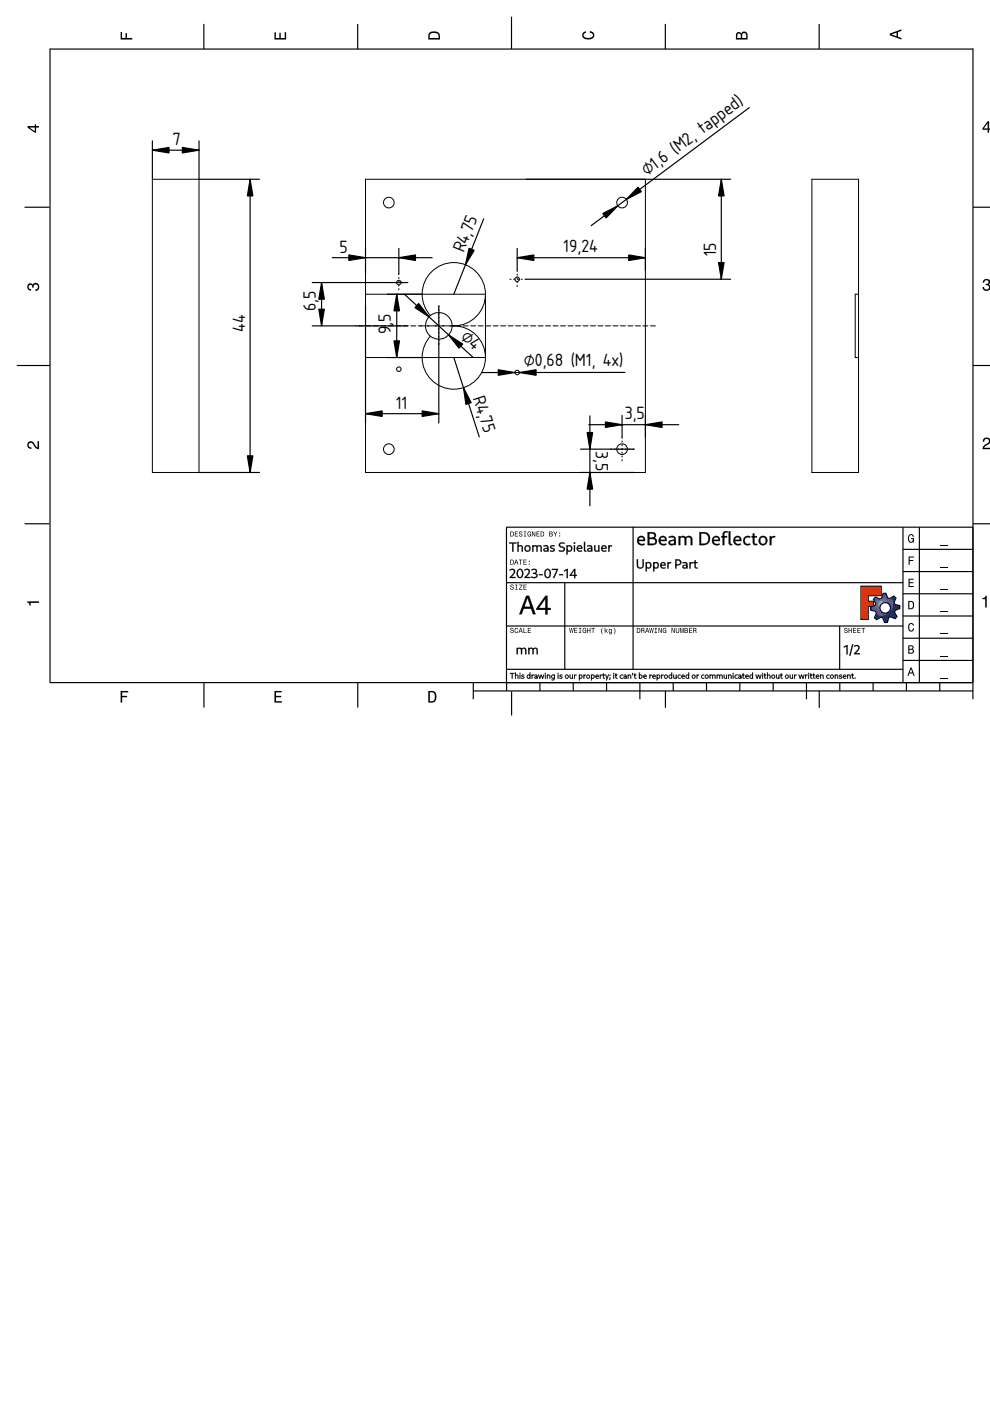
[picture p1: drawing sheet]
<svg xmlns="http://www.w3.org/2000/svg" width="210mm" height="297mm" viewBox="0 0 210 297" stroke-linecap="round" stroke-linejoin="round" font-family="sans-serif">
<defs><g id="words">
<g font-size="3.5">
<text x="36.6" y="30.8">7</text>
<text x="137.1" y="37.4" transform="rotate(-37 137.1 37.4)">⌀1,6 (M2, tapped)</text>
<text x="72" y="53.6">5</text>
<text x="98.3" y="53.7" transform="rotate(-68 98.3 53.7)">R4,75</text>
<text x="119.5" y="53.4">19,24</text>
<text x="151.9" y="54.4" transform="rotate(-90 151.9 54.4)">15</text>
<text x="52" y="70.3" transform="rotate(-90 52 70.3)">44</text>
<text x="66.9" y="66" transform="rotate(-90 66.9 66)">6,5</text>
<text x="82.9" y="70.9" transform="rotate(-90 82.9 70.9)">9,</text>
<text x="82.9" y="68.3" transform="rotate(-90 82.9 68.3)">5</text>
<text x="97.5" y="71.6" transform="rotate(43 97.5 71.6)">⌀4</text>
<text x="111.1" y="77.7">⌀0,68 (M1, 4x)</text>
<text x="84" y="86.6">11</text>
<text x="100.2" y="84.3" transform="rotate(72 100.2 84.3)">R4,75</text>
<text x="132.5" y="88.8">3,5</text>
<text x="126.3" y="95.6" transform="rotate(90 126.3 95.6)">3,5</text>
</g>
</g></defs>
<g fill="none" stroke="#000" stroke-width=".25">
<path d="M10.6 10.3v134.3M10.6 10.4h195.7M43.2 5.1v5.3M75.8 5.1v5.3M108.5 3.5v6.9M141.1 5.1v5.3M173.7 5.1v5.3M206.3 10.3v138M5.2 43.9h5.3M206.3 43.9h3.7M3.6 77.5h7M206.3 77.5h3.7"/>
<path d="M5.2 111h5.3M107.4 111.8h98.9M107.4 111.8v34.7M134.2 111.7v30.2M191.4 116.5h14.9M191.5 111.8v33M194.9 111.8v33M206.3 111h3.7M107.3 132.7h84.2M107.3 123.5h84.2M119.7 123.5v18.4M178 132.7v9.2"/>
<path d="M191.4 135.3h14.9M191.4 130.6h14.9M191.4 125.9h14.9M191.4 121.2h14.9M10.5 144.7h195.5M43.2 144.7v5.3M75.9 144.7v5.3M100.3 146.5h106M100.3 144.7v3.6M107.3 141.9h84.2M107.4 144.7h98.9M108.5 146.6v5.1"/>
<path d="M114.5 144.7v1.8M121.5 144.7v1.8M128.6 144.7v1.8M135.7 144.7v3.6M141.1 146.5v3.6M142.7 144.7v1.8M149.8 144.7v1.8M156.9 144.7v1.8M163.9 144.7v1.8M171 144.7v3.6M173.7 146.5v3.6M178.1 144.7v1.8"/>
<path d="M185.1 144.7v1.8M191.4 140h14.9M192.2 144.7v1.8M199.2 144.7v1.8"/>
</g>
<g fill="#000">
<path d="M25.6 6.8h.3v1.3h.7v-1.1h.3v1.1h1.1v.3h-2.4z" fill-rule="evenodd"/>
<path d="M58.2 6.8h.3v1.3h.7v-1.1h.3v1.1h.9v-1.3h.3v1.6h-2.5z" fill-rule="evenodd"/>
<path d="M91.1 6.9a1.55 1.55 0 0 0-.3 1.5h2.5v-.8a1.35 1.35 0 0 0-2.2-.7zM91.3 7.1l.3-.1a1.02 1.02 0 0 1 1.4 .6v.5h-1.9l.1-.8z" fill-rule="evenodd"/>
<path d="M123.6 6.9l.6-.3v.4h-.2a.46 .46 0 0 0-.3 .5 .46 .46 0 0 0 .3 .4l.3 .1a1.12 1.12 0 0 0 1.4-.5 .63 .63 0 0 0-.7-.6v-.3a.88 .88 0 0 1 1 .7 .88 .88 0 0 1-.7 1 1.36 1.36 0 0 1-1.9-.8z" fill-rule="evenodd"/>
<path d="M156.2 7l-.2 1.4h2.5v-.9a.69 .69 0 0 0-.5-.8 .69 .69 0 0 0-.8 .4 .59 .59 0 0 0-1-.1zM156.4 7.2l.3-.1 .3 .1 .1 .9h-.8zM157.5 7.1l.3-.1a.41 .41 0 0 1 .4 .5v.6h-.8z" fill-rule="evenodd"/>
<path d="M188.6 7.1v.4l2.5 .9v-.3l-.7-.3v-1l.7-.3v-.3zM189 7.3l1.1-.4v.8z" fill-rule="evenodd"/>
<path d="M5.8 26.7v.3l1.5 1.1h.4v-1.1h.6v-.3h-.6v-.3h-.3v.3zM6.3 27h1.1v.8z" fill-rule="evenodd"/>
<path d="M209.4 25.7l-1.1 1.5v.3h1.1v.6h.3v-.6h.3v-.3h-.3v-1.5zM209.4 26.1v1.1h-.8z" fill-rule="evenodd"/>
<path d="M6 60.3a.6 .6 0 0 1 .9 .1 .79 .79 0 0 1 1.2-.3 .79 .79 0 0 1 .2 1.1l-.4 .4-.4 .1v-.3a.51 .51 0 0 0 .6-.5 .51 .51 0 0 0-.5-.5 .51 .51 0 0 0-.5 .6h-.3a.44 .44 0 0 0-.2-.6 .44 .44 0 0 0-.6 .4 .44 .44 0 0 0 .4 .5h.2v.3a.83 .83 0 0 1-.8-.5 .83 .83 0 0 1 .2-.8z" fill-rule="evenodd"/>
<path d="M208.6 59.3a.72 .72 0 0 1 1.1-.1 .72 .72 0 0 1-.1 1.1 .83 .83 0 0 1-.1 1.4 .83 .83 0 0 1-1.2-.8l.3-.1a.51 .51 0 0 0 .5 .7 .51 .51 0 0 0 .5-.6 .51 .51 0 0 0-.6-.4v-.3a.44 .44 0 0 0 .6-.3 .44 .44 0 0 0-.4-.6 .44 .44 0 0 0-.5 .4v.2h-.3z" fill-rule="evenodd"/>
<path d="M6 93.8a.86 .86 0 0 1 1.4 .5l.6 .6v-1.4h.3v1.7a1.95 1.95 0 0 1-1.5-1.2 .49 .49 0 0 0-.7 .3 .49 .49 0 0 0 .6 .6v.3a.84 .84 0 0 1-.9-.5 .84 .84 0 0 1 .2-.9z" fill-rule="evenodd"/>
<path d="M208.6 93a.83 .83 0 0 1 1.3 .2 .83 .83 0 0 1-.6 1.2l-.6 .5h1.3v.3h-1.7a1.95 1.95 0 0 1 1.3-1.4 .49 .49 0 0 0-.4-.8 .49 .49 0 0 0-.5 .6h-.3z" fill-rule="evenodd"/>
<path d="M108.2 118.7v1h.3a.54 .54 0 0 0 .5-.5 .54 .54 0 0 0-.5-.5zM108.3 118.8a.41 .41 0 0 1 .5 .4 .41 .41 0 0 1-.5 .4zM109.4 118.7l-.4 1h.1l.2-.3h.4l.1 .3h.1l-.4-1zM109.5 118.8l.1 .5h-.3zM110 118.7v.1h.3v.9h.2v-.9h.3v-.1zM111 118.7v1h.7v-.1h-.6v-.4h.5v-.1h-.5v-.3h.5v-.1zM112.1 119.5v.2h.2v-.2zM112.1 118.9v.2h.2v-.2z" fill-rule="evenodd"/>
<path d="M108.2 112.7v1h.3a.54 .54 0 0 0 .5-.5 .54 .54 0 0 0-.5-.5zM108.3 112.8a.41 .41 0 0 1 .5 .4 .41 .41 0 0 1-.5 .4zM109.2 112.7v1h.6v-.1h-.5v-.3h.5v-.2h-.5v-.3h.5v-.1zM110.1 112.7a.42 .42 0 0 0 .1 .5 .42 .42 0 0 0 .4 .2 .23 .23 0 0 1-.2 .3 .23 .23 0 0 1-.3-.3h-.1a.38 .38 0 0 0 .4 .4 .38 .38 0 0 0 .4-.5 .38 .38 0 0 0-.6-.2 .2 .2 0 0 1 .2-.3 .2 .2 0 0 1 .2 .2h.1v-.1l-.2-.2zM111 112.7v.1h.2v.8h-.2v.1h.6v-.1h-.2v-.8h.2v-.1zM111.9 112.8a.51 .51 0 0 0-.1 .7 .51 .51 0 0 0 .6 .2h.2v-.5h-.4v.1h.3l-.2 .3a.37 .37 0 0 1-.4-.4 .37 .37 0 0 1 .5-.3l.2 .1-.2-.3zM112.8 112.7v1h.1v-.8l.4 .8h.2v-1h-.1v.9l-.4-.9zM113.7 112.7v1h.7v-.1h-.5v-.3h.5v-.2h-.5v-.3h.5v-.1zM114.6 112.7v1h.4a.54 .54 0 0 0 .4-.5 .54 .54 0 0 0-.4-.5zM114.8 112.8a.41 .41 0 0 1 .4 .4 .41 .41 0 0 1-.4 .4zM116.5 112.7v1h.4a.3 .3 0 0 0 .3-.2 .3 .3 0 0 0-.2-.3l.1-.2v-.2zM116.6 112.8h.2a.16 .16 0 0 1 .2 .2 .16 .16 0 0 1-.2 .1h-.2zM116.6 113.3h.2a.18 .18 0 0 1 .3 .1 .18 .18 0 0 1-.2 .2h-.3zM117.3 112.7l.4 .6v.4h.1v-.4l.4-.6h-.2l-.2 .5-.3-.5zM118.6 113.5v.2h.2v-.2zM118.6 112.9v.3h.2v-.3z" fill-rule="evenodd"/>
<path d="M192.6 118h1.2v.2h-.9v.5h.7v.2h-.7v.9h-.3z" fill-rule="evenodd"/>
<path d="M192.7 113.5a.6 .6 0 0 1 .6-.3 .6 .6 0 0 1 .5 .6h-.3l-.2-.3a.73 .73 0 0 0-.6 .6 .73 .73 0 0 0 .5 .8l.2-.2 .2-.4h-.4v-.2h.6v.9l-.2-.2-.3 .3a.85 .85 0 0 1-.8-1.3z" fill-rule="evenodd"/>
<path d="M199.5 115.5h1.5v.1h-1.5z" fill-rule="evenodd"/>
<path d="M5.8 127.5h2.5v.3h-1.8v.6h-.2a.54 .54 0 0 0-.5-.7z" fill-rule="evenodd"/>
<path d="M108.3 133.2a.42 .42 0 0 0 0 .5 .42 .42 0 0 0 .5 .1 .23 .23 0 0 1-.2 .3 .23 .23 0 0 1-.3-.3h-.1a.38 .38 0 0 0 .4 .5 .38 .38 0 0 0 .3-.5 .38 .38 0 0 0-.5-.3 .2 .2 0 0 1 .1-.3 .21 .21 0 0 1 .3 .3h.1v-.2l-.2-.2zM109.2 133.3a.51 .51 0 0 0-.1 .6 .51 .51 0 0 0 .6 .2l.2-.3-.3 .3a.4 .4 0 0 1-.4-.4 .4 .4 0 0 1 .4-.4l.2 .2-.2-.4zM110.3 133.1l-.4 1.1h.2l.1-.3h.4l.1 .3h.2l-.4-1.1zM110.4 133.3l.2 .5h-.4zM111 133.1v1.1h.7v-.1h-.6v-1zM111.9 133.1v1.1h.7v-.1h-.6v-.4h.5v-.1h-.5v-.3h.6v-.2z" fill-rule="evenodd"/>
<path d="M108.3 124a.42 .42 0 0 0 0 .5 .42 .42 0 0 0 .5 .1 .23 .23 0 0 1-.2 .3 .23 .23 0 0 1-.3-.2h-.1a.38 .38 0 0 0 .4 .4 .38 .38 0 0 0 .3-.5 .38 .38 0 0 0-.5-.3 .2 .2 0 0 1 .1-.3 .21 .21 0 0 1 .3 .3h.1v-.2l-.2-.2zM109.2 124v.1h.2v.8h-.2v.1h.5v-.1h-.2v-.8h.2v-.1zM110.1 124v.1h.5l-.6 .9h.8v-.1h-.6l.6-.9zM111 124v1h.7v-.1h-.6v-.4h.5v-.1h-.5v-.3h.5v-.1z" fill-rule="evenodd"/>
<path d="M120.7 133.1l.2 1.1h.1l.2-.9 .1 .9h.1l.2-1.1h-.1l-.1 .9-.2-.9h-.1l-.2 .9-.1-.9zM121.8 133.1v1.1h.6v-.1h-.5v-.4h.5v-.1h-.5v-.3h.5v-.2zM122.7 133.1v.2h.2v.8h-.2v.1h.6v-.1h-.2v-.8h.2v-.2zM123.6 133.3a.51 .51 0 0 0-.1 .6 .51 .51 0 0 0 .6 .2l.2 .1v-.6h-.4v.2h.2l-.1 .3a.37 .37 0 0 1-.4-.4 .37 .37 0 0 1 .5-.3l.2 .1-.2-.4zM124.5 133.1v1.1h.1v-.5h.4v.5h.2v-1.1h-.2v.5h-.4v-.5zM125.4 133.1v.2h.3v.9h.1v-.9h.3v-.2zM127.7 133.1a.95 .95 0 0 0 .1 1.4 1.3 1.3 0 0 1 0-1.4zM128.2 133.1v1.1h.1l.2-.4 .2 .4h.2l-.3-.5 .3-.3-.6 .3v-.6zM129.2 133.5a.39 .39 0 0 0-.1 .5 .39 .39 0 0 0 .5 .1 .29 .29 0 0 1-.2 .3 .29 .29 0 0 1-.3-.1 .33 .33 0 0 0 .4 .2 .33 .33 0 0 0 .3-.3v-.8l-.2 .1-.2-.2zM129.3 133.5a.27 .27 0 0 1 .3 .3 .27 .27 0 0 1-.3 .2zM130.1 133.1a1.31 1.31 0 0 1 0 1.4 .86 .86 0 0 0 0-1.4z" fill-rule="evenodd"/>
<path d="M135 133.1v1.1h.4a.54 .54 0 0 0 .4-.5 .54 .54 0 0 0-.4-.6zM135.2 133.3a.41 .41 0 0 1 .4 .4 .41 .41 0 0 1-.4 .4zM136 133.1v1.1h.1v-.5a.32 .32 0 0 1 .4 .1 .32 .32 0 0 1 0 .4h.2l-.2-.5a.29 .29 0 0 0 .1-.4 .29 .29 0 0 0-.3-.2zM136.1 133.3h.2a.18 .18 0 0 1 .2 .1 .18 .18 0 0 1-.2 .2h-.2zM137.1 133.1l-.3 1.1h.1l.1-.3h.4l.1 .3h.2l-.4-1.1zM137.2 133.3l.2 .5h-.3zM137.7 133.1l.1 1.1h.2l.1-.9 .2 .9h.1l.2-1.1h-.1l-.1 .9-.2-.9h-.1l-.2 .9-.1-.9zM138.8 133.1v.2h.2v.8h-.2v.1h.5v-.1h-.2v-.8h.2v-.2zM139.6 133.1v1.1h.2v-.9l.4 .9h.1v-1.1h-.1v.9l-.4-.9zM140.6 133.3a.51 .51 0 0 0-.1 .6 .51 .51 0 0 0 .6 .2l.2 .1v-.6h-.4v.2h.2l-.1 .3a.37 .37 0 0 1-.4-.4 .37 .37 0 0 1 .5-.3l.2 .1-.3-.4zM142.4 133.1v1.1h.1v-.9l.4 .9h.2v-1.1h-.1v.9l-.4-.9zM143.3 133.1v.7a.37 .37 0 0 0 .4 .4 .37 .37 0 0 0 .3-.4v-.7h-.1v.7a.23 .23 0 0 1-.2 .3 .23 .23 0 0 1-.3-.3v-.7zM144.2 133.1v1.1h.1v-1l.2 1h.1l.2-1v1h.2v-1.1h-.2l-.2 1-.2-1zM145.1 133.1v1.1h.4a.3 .3 0 0 0 .4-.2 .3 .3 0 0 0-.2-.4l.1-.1-.1-.3zM145.3 133.3h.2a.16 .16 0 0 1 .2 .1 .16 .16 0 0 1-.2 .2h-.2zM145.3 133.7h.2a.18 .18 0 0 1 .2 .2 .18 .18 0 0 1-.2 .2h-.2zM146.1 133.1v1.1h.7v-.1h-.6v-.4h.5v-.1h-.5v-.3h.5v-.2zM147 133.1v1.1h.1v-.5a.32 .32 0 0 1 .4 .1 .32 .32 0 0 1 0 .4h.2l-.2-.5a.29 .29 0 0 0 .1-.4 .29 .29 0 0 0-.3-.2zM147.1 133.3h.2a.18 .18 0 0 1 .2 .1 .18 .18 0 0 1-.2 .2h-.2z" fill-rule="evenodd"/>
<path d="M179.1 133.2a.42 .42 0 0 0 0 .5 .42 .42 0 0 0 .5 .1 .23 .23 0 0 1-.3 .3 .23 .23 0 0 1-.2-.3h-.1a.38 .38 0 0 0 .4 .5 .38 .38 0 0 0 .3-.5 .38 .38 0 0 0-.5-.3 .2 .2 0 0 1 .1-.3 .21 .21 0 0 1 .3 .3h.1v-.2l-.2-.2zM179.9 133.1v1.1h.2v-.5h.4v.5h.1v-1.1h-.1v.5h-.4v-.5zM180.9 133.1v1.1h.6v-.1h-.5v-.4h.5v-.1h-.5v-.3h.5v-.2zM181.8 133.1v1.1h.7v-.1h-.6v-.4h.5v-.1h-.5v-.3h.5v-.2zM182.6 133.1v.2h.4v.9h.1v-.9h.3v-.2z" fill-rule="evenodd"/>
<path d="M182.5 124.3h4.3v2h-2.7v1.2h1.1v1.1h-1.1v2.7h-1.6z" fill-rule="evenodd"/>
<path d="M185.6 126.6l-.4 .4 .5 1-.1 .4-1 .3v.7l1 .2 .2 .4-.4 1 .4 .4 1-.5 .4 .1 .3 1h.7l.2-1.1 .4-.1 1 .4 .4-.5-.5-.9 .1-.4 1-.4v-.6l-1.1-.3-.1-.3 .4-1-.5-.4-.9 .5-.4-.1-.4-1h-.6l-.3 1-.3 .2zM186.6 128.9a1.11 1.11 0 0 1 2.2 0 1.11 1.11 0 0 1-2.2 0z" fill-rule="evenodd"/>
<path d="M192.6 122.7h1.1v.2h-.8v.5h.8v.3h-.8v.6h.8v.2h-1.1z" fill-rule="evenodd"/>
<path d="M192.6 127.4v1.8h.6a.91 .91 0 0 0 .7-.9 .91 .91 0 0 0-.7-.9zM192.8 127.6a.68 .68 0 0 1 .8 .7 .68 .68 0 0 1-.8 .7z" fill-rule="evenodd"/>
<path d="M192.6 136.8v1.8h.6a.5 .5 0 0 0 .6-.4 .5 .5 0 0 0-.3-.6l.2-.3a.44 .44 0 0 0-.5-.5zM192.8 137h.4a.27 .27 0 0 1 .3 .3 .27 .27 0 0 1-.3 .3h-.4zM192.8 137.8h.4a.31 .31 0 0 1 .4 .3 .31 .31 0 0 1-.4 .3h-.4z" fill-rule="evenodd"/>
<path d="M192.7 132.3a.6 .6 0 0 1 .7-.2 .6 .6 0 0 1 .4 .6h-.3l-.2-.4a.74 .74 0 0 0-.6 .7 .74 .74 0 0 0 .5 .7l.2-.1 .2-.4h.2a.63 .63 0 0 1-.5 .7 .63 .63 0 0 1-.7-.5z" fill-rule="evenodd"/>
<path d="M199.5 139h1.5v.2h-1.5z" fill-rule="evenodd"/>
<path d="M199.5 134.3h1.5v.2h-1.5z" fill-rule="evenodd"/>
<path d="M199.5 129.6h1.5v.2h-1.5z" fill-rule="evenodd"/>
<path d="M199.5 124.9h1.5v.2h-1.5z" fill-rule="evenodd"/>
<path d="M199.5 120.2h1.5v.2h-1.5z" fill-rule="evenodd"/>
<path d="M208.3 126.8a.54 .54 0 0 0 .7-.5h.2v2.5h-.3v-1.8h-.6z" fill-rule="evenodd"/>
<path d="M25.6 146.5h1.6v.3h-1.3v.7h1v.3h-1v1.2h-.3z" fill-rule="evenodd"/>
<path d="M58.2 146.5h1.5v.3h-1.2v.7h1.1v.3h-1.1v.9h1.3v.3h-1.6z" fill-rule="evenodd"/>
<path d="M90.8 146.5v2.5h.8a1.35 1.35 0 0 0 .7-2.2 1.55 1.55 0 0 0-1.5-.3zM91.1 146.8a.97 .97 0 0 1 1.1 .7 .97 .97 0 0 1-.6 1.2h-.5z" fill-rule="evenodd"/>
<path d="M193 141.5l-.6 1.8h.2l.2-.5h.7l.2 .5h.2l-.6-1.8zM193.2 141.8l.2 .8h-.5z" fill-rule="evenodd"/>
<path d="M199.5 143.7h1.5v.2h-1.5z" fill-rule="evenodd"/>
</g>
<g fill="#000">
<path d="M108 115v.2h.6v1.7h.2v-1.7h.7v-.2zM109.8 115.8l.1 .2 .3-.2a.33 .33 0 0 1 .4 .3v.8h.3v-.8a.56 .56 0 0 0-.5-.5 .56 .56 0 0 0-.6 .2zM109.7 114.9v2h.3v-2zM111.2 116.3a.68 .68 0 0 0 1.3 0 .68 .68 0 0 0-1.3 0zM111.4 116.3a.47 .47 0 0 1 .9 0 .47 .47 0 0 1-.9 0zM113.9 115.8v.2l.3-.2a.33 .33 0 0 1 .4 .3v.8h.3v-.8a.56 .56 0 0 0-.5-.5 .56 .56 0 0 0-.5 .2zM112.9 115.6v1.3h.2v-1.1zM113 115.8v.2l.3-.2a.33 .33 0 0 1 .4 .3v.8h.3v-.8a.55 .55 0 0 0-.4-.5 .55 .55 0 0 0-.6 .2zM115.2 115.7l.1 .2 .2-.1a.37 .37 0 0 1 .6 .3v.8h.2v-.8a.66 .66 0 0 0-1.1-.4zM115.2 116.4l.1 .4a.51 .51 0 0 0 .5 .2 .51 .51 0 0 0 .4-.6l-.5 .4-.2-.1v-.3l.6-.1v-.1zM116.7 115.8v.4l.7 .4-.3 .2-.4-.1-.1 .2 .3 .1a.52 .52 0 0 0 .7-.4l-.1-.3-.7-.3 .2-.2h.5l.1-.1-.4-.1zM118.7 115.2l-.2 .1a.59 .59 0 0 0 .7 .8l.4 .4a.72 .72 0 0 1-1.1 .1v.2a.73 .73 0 0 0 .8 .2 .73 .73 0 0 0 .4-.9l-.9-.4-.1-.2 .2-.3 .8 .1v-.2l-.5-.1zM120.3 115.8v.2a.43 .43 0 0 1 .7 0 .47 .47 0 0 1 0 .6 .47 .47 0 0 1-.5 .1l-.2-.2-.1 .1a.66 .66 0 0 0 1.1 0 .66 .66 0 0 0-.6-1zM120.1 115.6v1.9h.2v-1.7zM121.7 115.6v1.3h.2v-1.3zM121.6 115.1a.2 .2 0 0 0 .4 0 .2 .2 0 0 0-.4 0zM122.5 115.8a.73 .73 0 0 0-.1 1 .73 .73 0 0 0 1 .1l-.1-.2a.51 .51 0 0 1-.8-.2 .51 .51 0 0 1 .6-.7l.1 .4h-.7v.1h.9a.57 .57 0 0 0-.3-.7 .57 .57 0 0 0-.6 .2zM123.8 114.9v1.7l.2 .3 .2 .1 .1-.2-.3-.2v-1.7zM124.5 115.7l.1 .2 .2-.1a.37 .37 0 0 1 .5 .3l.1 .8h.2v-.8a.66 .66 0 0 0-1.1-.4zM124.5 116.4v.4a.51 .51 0 0 0 .6 .2 .51 .51 0 0 0 .3-.6l-.4 .4-.3-.1 .1-.3 .6-.1v-.1zM126 115.6v.9a.48 .48 0 0 0 .4 .5 .48 .48 0 0 0 .5-.4l-.2 .2a.33 .33 0 0 1-.5-.4v-.8zM126.9 115.6v1.2l.2 .1v-1.3zM127.6 115.8a.73 .73 0 0 0 0 1 .73 .73 0 0 0 1 .1l-.1-.2a.51 .51 0 0 1-.8-.2 .51 .51 0 0 1 .5-.7l.2 .4h-.8v.1h1a.57 .57 0 0 0-.3-.7 .57 .57 0 0 0-.7 .2zM129 115.6v1.3h.2v-1.3zM129.3 115.7l-.1 .4 .2-.3h.3l.1-.2z"/>
<path d="M108 115v.2h.6v1.7h.2v-1.7h.7v-.2zM107.9 115h1.6v.3l-.7-.1 .1 1.8h-.3v-1.8l-.7 .1zM109.8 115.8l.1 .2 .2-.2a.37 .37 0 0 1 .6 .3l-.1 .8h.3l-.1-.8a.52 .52 0 0 0-.4-.5 .52 .52 0 0 0-.5 .3zM109.8 115.8l.2-.1a.57 .57 0 0 1 .9 .4v.9h-.3v-1l-.3-.2-.4 .2zM109.7 114.9v2h.3v-2zM109.7 114.9h.3v2.1h-.3zM111.2 116.3a.65 .65 0 0 0 1.3 0 .65 .65 0 0 0-1.3 0zM111.2 116.3a.72 .72 0 0 1 1.4 0 .72 .72 0 0 1-1.4 0zM111.3 116.3a.5 .5 0 0 1 1 0 .5 .5 0 0 1-1 0zM111.4 116.3a.45 .45 0 0 0 .9 0 .45 .45 0 0 0-.9 0zM113.9 115.8v.2l.3-.2a.37 .37 0 0 1 .5 .3l-.1 .8h.3l-.1-.8a.52 .52 0 0 0-.4-.5 .52 .52 0 0 0-.5 .2zM113.8 115.8l.2-.1a.57 .57 0 0 1 .9 .4v.9h-.3v-1l-.3-.2-.4 .2zM112.9 115.6v1.3h.2v-1.1zM112.8 115.6h.2l.1 .2v1.2h-.3zM113 115.8v.2l.3-.2a.37 .37 0 0 1 .5 .3l-.1 .8h.3l-.1-.8a.52 .52 0 0 0-.4-.5 .52 .52 0 0 0-.5 .2zM112.9 115.8l.2-.1a.57 .57 0 0 1 .9 .4v.9h-.3v-1l-.3-.2-.4 .2zM115.2 115.7l.1 .2 .2-.1a.41 .41 0 0 1 .6 .3v.7l.2 .1-.1-1.1-.5-.2zM115.2 115.7l.4-.1a.55 .55 0 0 1 .7 .5v.9h-.2l-.1-1.1-.3-.1-.4 .1zM115.3 116.4v.4a.58 .58 0 0 0 .9-.3v-.1a.43 .43 0 0 1-.4 .4 .43 .43 0 0 1-.4-.2l.3-.3h.4v-.1zM115.2 116.4l.9-.3v.3l-.6 .2a.37 .37 0 0 0 .4 .1 .37 .37 0 0 0 .2-.3h.2a.52 .52 0 0 1-.6 .6 .52 .52 0 0 1-.5-.6zM116.7 115.8v.4l.7 .2a.4 .4 0 0 1-.3 .4 .4 .4 0 0 1-.4-.1l-.1 .2h.3a.48 .48 0 0 0 .7-.3v-.2l-.8-.4 .2-.2h.5l.1-.1zM116.7 115.8l.5-.2h.4l-.1 .3h-.5l-.1 .2 .4 .1a.41 .41 0 0 1 .3 .6l-.5 .2-.5-.1v-.3l.5 .2 .3-.2-.7-.4zM118.7 115.2a.57 .57 0 0 0-.1 .7 .57 .57 0 0 0 .7 .2l.3 .4a.69 .69 0 0 1-1.1 .1v.2a.71 .71 0 0 0 .8 .1 .71 .71 0 0 0 .4-.7l-.9-.5-.1-.2a.65 .65 0 0 1 1-.2v-.2h-.3zM118.7 115.1l.5-.1 .6 .1-.1 .2-.5-.1-.4 .2v.3l.2 .1a.65 .65 0 0 1 .8 .7 .65 .65 0 0 1-.9 .5l-.5-.2 .1-.2 .8 .1 .2-.2-.2-.3a.63 .63 0 0 1-.7-.3 .63 .63 0 0 1 .1-.8zM120.3 115.8v.2l.1-.2a.45 .45 0 0 1 .7 .2 .51 .51 0 0 1 0 .6 .51 .51 0 0 1-.6 .2l-.2-.3-.1 .1a.6 .6 0 0 0 .9 .1 .6 .6 0 0 0 0-.9 .6 .6 0 0 0-.8 0zM120.2 115.8a.68 .68 0 0 1 1 0 .68 .68 0 0 1 0 .9 .68 .68 0 0 1-.9 .1l-.1-.2 .1-.2a.36 .36 0 0 0 .3 .3 .36 .36 0 0 0 .4-.2 .45 .45 0 0 0 0-.5 .45 .45 0 0 0-.5-.1l-.2 .1zM120.1 115.6v1.9h.2v-1.7zM120.1 115.6h.2l.1 .2v1.8h-.3zM121.7 115.6v1.3h.2v-1.3zM121.7 115.6h.2v1.4h-.2zM121.7 115.1a.13 .13 0 0 0 .2 0 .13 .13 0 0 0-.2 0zM121.6 115.1a.2 .2 0 0 1 .4 0 .2 .2 0 0 1-.4 0zM122.5 115.8a.69 .69 0 0 0 0 .9 .69 .69 0 0 0 .9 .1l-.1-.1a.57 .57 0 0 1-.8-.1 .57 .57 0 0 1 .2-.8h.4l.2 .4h-.8v.1l.9-.1a.53 .53 0 0 0-.3-.5 .53 .53 0 0 0-.6 .1zM122.4 115.8a.6 .6 0 0 1 .8-.2 .6 .6 0 0 1 .2 .8h-1v-.3l.8 .1v-.2a.34 .34 0 0 0-.6 0 .52 .52 0 0 0 .1 .7 .52 .52 0 0 0 .7 0v.2a.75 .75 0 0 1-1-.1 .75 .75 0 0 1 0-1zM123.8 114.9l.1 1.9 .4 .1-.3-.3v-1.7zM123.8 114.9h.3v1.7l.3 .3-.2 .1h-.3l-.1-.4zM124.5 115.7l.1 .2 .2-.1a.41 .41 0 0 1 .6 .3l-.1 .7 .3 .1-.1-1.1-.5-.2zM124.5 115.7l.3-.1a.55 .55 0 0 1 .8 .5v.9h-.2l-.1-1.1-.3-.1-.4 .1zM124.6 116.4v.4a.58 .58 0 0 0 .9-.3v-.1a.43 .43 0 0 1-.4 .4 .43 .43 0 0 1-.4-.2l.3-.3h.4v-.1zM124.5 116.4l.9-.3v.3l-.7 .2a.37 .37 0 0 0 .4 .1 .37 .37 0 0 0 .3-.3h.1a.52 .52 0 0 1-.5 .6 .52 .52 0 0 1-.5-.6zM126 115.6v.9a.51 .51 0 0 0 .4 .4 .51 .51 0 0 0 .5-.2v-.1l-.2 .2a.36 .36 0 0 1-.5-.4v-.8zM125.9 115.6h.3l.1 1 .2 .1 .4-.2 .1 .2a.58 .58 0 0 1-.6 .3 .58 .58 0 0 1-.5-.5zM126.9 115.6v1.2l.2 .1v-1.3zM126.8 115.6h.3v1.4h-.2l-.1-.2zM127.6 115.8a.69 .69 0 0 0 0 .9 .69 .69 0 0 0 .9 .1v-.1a.57 .57 0 0 1-.8-.1 .57 .57 0 0 1 .1-.8h.5l.1 .4h-.8v.1l1-.1a.53 .53 0 0 0-.3-.5 .53 .53 0 0 0-.7 .1zM127.6 115.8a.6 .6 0 0 1 .8-.2 .6 .6 0 0 1 .2 .8h-1v-.3l.8 .1-.1-.2a.34 .34 0 0 0-.6 0 .52 .52 0 0 0 .2 .7 .52 .52 0 0 0 .6 0l.1 .2a.75 .75 0 0 1-1-.1 .75 .75 0 0 1 0-1zM129 115.6v1.3h.2v-1.3zM128.9 115.6h.3v1.4h-.3zM129.2 115.9v.2l.2-.3h.3l.1-.2zM129.3 115.7l.5-.1-.1 .3h-.3l-.3 .2z"/>
<path d="M135.3 113.9a1.04 1.04 0 0 0 0 1.4 1.04 1.04 0 0 0 1.4 .2l-.1-.3a.76 .76 0 0 1-1.1-.2 .76 .76 0 0 1 .4-1.1l.5 .3 .1 .3h-1.1v.2h1.3a.83 .83 0 0 0-.3-1 .83 .83 0 0 0-1.1 .2zM137.3 112.8v2.8h1a.8 .8 0 0 0 1-.7 .8 .8 0 0 0-.9-.9h-.9v.3h.9a.52 .52 0 0 1 .5 .3 .52 .52 0 0 1-.2 .6l-1 .1v-2.2l.8 .1 .2 .1v.5l-.4 .3h.4a.69 .69 0 0 0 .3-.9 .69 .69 0 0 0-.8-.4zM139.9 113.9a1.04 1.04 0 0 0 0 1.4 1.04 1.04 0 0 0 1.4 .2l-.1-.3a.76 .76 0 0 1-1.1-.2 .76 .76 0 0 1 .4-1.1l.5 .3v.3h-1.1v.2h1.4a.83 .83 0 0 0-.4-1 .83 .83 0 0 0-1 .2zM141.8 113.8l.1 .2 .5-.1 .5 .2 .2 1.5h.2v-1.3a.88 .88 0 0 0-.6-.7 .88 .88 0 0 0-.9 .2zM141.8 114.8a.73 .73 0 0 0 .6 .9 .73 .73 0 0 0 .8-.8l-.1-.1a.56 .56 0 0 1-.5 .5 .56 .56 0 0 1-.6-.3l.3-.2 .7-.1v-.2l-1 .1zM145.3 114l.1 .2 .2-.2a.54 .54 0 0 1 .9 .4v1.2h.3v-1.3a.78 .78 0 0 0-.6-.7 .78 .78 0 0 0-.9 .4zM143.9 113.7v1.9h.3v-1.7l-.1-.2zM144.1 114v.2l.2-.2a.54 .54 0 0 1 .9 .4v1.2h.3v-1.3a.78 .78 0 0 0-.6-.7 .78 .78 0 0 0-.8 .4zM148.3 112.8v2.8a1.75 1.75 0 0 0 2.2-1 1.29 1.29 0 0 0-1.3-1.8zM148.6 113.1a1.16 1.16 0 0 1 1.6 1.1 1.16 1.16 0 0 1-1.6 1.1zM151.2 113.9a1.04 1.04 0 0 0 0 1.4 1.04 1.04 0 0 0 1.4 .2l-.1-.3a.76 .76 0 0 1-1.1-.2 .76 .76 0 0 1 .4-1.1l.5 .3v.3h-1.1v.2h1.4a.83 .83 0 0 0-.4-1 .83 .83 0 0 0-1 .2zM153.4 112.8l-.2 .5v2.3h.4v-2.6l.3-.1h.3l.1-.2-.4-.1zM153 113.7v.2h1.1v-.2zM154.5 112.6v2.5a.46 .46 0 0 0 .3 .5 .46 .46 0 0 0 .5-.1l-.5-.4v-2.5zM155.7 113.9a1.04 1.04 0 0 0 0 1.4 1.04 1.04 0 0 0 1.4 .2l-.1-.3a.76 .76 0 0 1-1.1-.2 .76 .76 0 0 1 .5-1.1l.4 .3 .1 .3h-1.1v.2h1.4a.83 .83 0 0 0-.4-1 .83 .83 0 0 0-1.1 .2zM157.8 113.9a.99 .99 0 0 0-.1 1.4 .99 .99 0 0 0 1.4 .2l-.1-.3a.72 .72 0 0 1-1.1-.6 .72 .72 0 0 1 1.1-.6l.1-.2-.4-.2-.6 .1zM159.6 113.1v2a.6 .6 0 0 0 1 .4l-.1-.2-.5-.1-.1-2.1zM159.4 113.7v.2h1.1v-.2zM160.8 114.6a.97 .97 0 0 0 1.9 0 .97 .97 0 0 0-1.9 0zM161.1 114.7a.7 .7 0 0 1 1.4 0 .7 .7 0 0 1-1.4 0zM163.2 113.7v1.9h.3v-1.9zM163.6 113.8l-.1 .5 .3-.3h.5l.1-.3z"/>
<path d="M135.4 113.9a1.01 1.01 0 0 0-.1 1.4 1.01 1.01 0 0 0 1.4 .1l-.1-.2a.78 .78 0 0 1-1.2-.2 .78 .78 0 0 1 .5-1.1 .51 .51 0 0 1 .6 .6h-1.1v.2h1.3a.79 .79 0 0 0-.3-1 .79 .79 0 0 0-1 .2zM135.3 113.9a.85 .85 0 0 1 1.1-.2 .85 .85 0 0 1 .3 1h-1.4v-.3l1.2 .1-.1-.3a.51 .51 0 0 0-.7-.2 .51 .51 0 0 0-.3 .6 .76 .76 0 0 0 1.2 .6l.1 .3a1.06 1.06 0 0 1-1.4-.2 1.06 1.06 0 0 1 0-1.4zM137.3 112.8v2.8l1-.1a.76 .76 0 0 0 1-.6 .76 .76 0 0 0-.9-.9h-.9v.3l.9-.1a.55 .55 0 0 1 .6 .6 .55 .55 0 0 1-.7 .5h-.7l.1-2.2a.82 .82 0 0 1 1.1 .5l-.2 .4-.3 .1h.4a.68 .68 0 0 0 .3-.9 .68 .68 0 0 0-.8-.3zM137.3 112.8a1.6 1.6 0 0 1 1.8 .4 .68 .68 0 0 1-.4 .9h-.5l.5-.3v-.5l-1-.2v2.2l1.2-.2a.51 .51 0 0 0-.5-.8h-.9v-.3h.9a.83 .83 0 0 1 .9 .9 .83 .83 0 0 1-1 .7h-1zM139.9 113.9a1.01 1.01 0 0 0 0 1.4 1.01 1.01 0 0 0 1.4 .1l-.1-.2a.78 .78 0 0 1-1.2-.2 .78 .78 0 0 1 .5-1.1 .51 .51 0 0 1 .5 .6h-1.1v.2h1.4a.79 .79 0 0 0-.4-1 .79 .79 0 0 0-1 .2zM139.9 113.9a.85 .85 0 0 1 1.1-.2 .85 .85 0 0 1 .3 1h-1.4v-.3l1.1 .1v-.3a.51 .51 0 0 0-.7-.2 .51 .51 0 0 0-.3 .6 .76 .76 0 0 0 1.2 .6l.1 .3a1.06 1.06 0 0 1-1.4-.2 1.06 1.06 0 0 1 0-1.4zM141.8 113.8l.1 .2 .3-.1a.53 .53 0 0 1 .8 .4v1l.1 .3h.2l-.1-1.3a.85 .85 0 0 0-.5-.7 .85 .85 0 0 0-.9 .2zM141.7 113.8a.98 .98 0 0 1 1.6 .5v1.3h-.3l-.1-1.5-.5-.2-.6 .2zM141.8 114.8a.69 .69 0 0 0 .7 .9 .69 .69 0 0 0 .7-.8l-.1-.1a.58 .58 0 0 1-.5 .5 .58 .58 0 0 1-.6-.3l.3-.3h.7v-.2zM141.9 114.6l1.1-.2v.3l-.7 .1-.2 .1v.3a.6 .6 0 0 0 1-.4l.1 .1a.79 .79 0 0 1-.7 .7 .79 .79 0 0 1-.8-.5zM145.3 114l.1 .2 .2-.2a.58 .58 0 0 1 .9 .4v1.2h.3l-.1-1.3a.74 .74 0 0 0-.5-.7 .74 .74 0 0 0-.8 .4zM145.3 113.9a.83 .83 0 0 1 .9-.3 .83 .83 0 0 1 .6 .7v1.3h-.4v-1.2a.55 .55 0 0 0-.4-.5 .55 .55 0 0 0-.6 .3zM143.9 113.7v1.9h.3v-1.7l-.1-.2zM143.9 113.6h.2l.1 .3v1.7h-.3zM144.1 114v.2l.2-.2a.58 .58 0 0 1 .9 .4v1.2h.3v-1.3a.74 .74 0 0 0-.6-.7 .74 .74 0 0 0-.8 .4zM144 113.9a.83 .83 0 0 1 .9-.3 .83 .83 0 0 1 .6 .7v1.3h-.4v-1.2a.55 .55 0 0 0-.4-.5 .55 .55 0 0 0-.6 .3zM148.3 112.8v2.7a1.72 1.72 0 0 0 2.1-.9 1.26 1.26 0 0 0-1.2-1.7zM148.3 112.8a1.78 1.78 0 0 1 2.2 .9 1.42 1.42 0 0 1-1.4 1.9h-.8zM148.6 113.1a1.19 1.19 0 0 1 1.6 1.1 1.19 1.19 0 0 1-1.6 1.1zM148.6 113.1v2.2a1.13 1.13 0 0 0 1.6-1.1 1.13 1.13 0 0 0-1.6-1.1zM151.2 113.9a1.01 1.01 0 0 0 0 1.4 1.01 1.01 0 0 0 1.4 .1l-.1-.2a.78 .78 0 0 1-1.2-.2 .78 .78 0 0 1 .5-1.1 .51 .51 0 0 1 .5 .6h-1.1v.2h1.4a.79 .79 0 0 0-.4-1 .79 .79 0 0 0-1 .2zM151.2 113.9a.85 .85 0 0 1 1.1-.2 .85 .85 0 0 1 .3 1h-1.4v-.3l1.1 .1v-.3a.51 .51 0 0 0-.7-.2 .51 .51 0 0 0-.3 .6 .76 .76 0 0 0 1.2 .6l.1 .3a1.06 1.06 0 0 1-1.4-.2 1.06 1.06 0 0 1 0-1.4zM153.4 112.8l-.1 .5-.1 2.3h.4l-.1-2.4a.42 .42 0 0 1 .3-.3 .42 .42 0 0 1 .4 0l.1-.2h-.2zM153.4 112.8l.5-.2 .4 .1-.1 .3-.3-.1-.3 .2v2.5h-.4v-2.3zM153 113.7v.2h1.1v-.2zM152.9 113.6h1.3v.4h-1.3zM154.5 112.6l.1 2.5a.51 .51 0 0 0 .7 .4l-.1-.2-.4-.1v-2.6zM154.5 112.6h.4v2.5v.2h.3l.1 .2-.2 .1a.48 .48 0 0 1-.6-.5zM155.8 113.9a1.01 1.01 0 0 0-.1 1.4 1.01 1.01 0 0 0 1.4 .1l-.1-.2a.78 .78 0 0 1-1.2-.2 .78 .78 0 0 1 .6-1.1 .51 .51 0 0 1 .5 .6h-1.1v.2h1.3a.79 .79 0 0 0-.3-1 .79 .79 0 0 0-1 .2zM155.7 113.9a.85 .85 0 0 1 1.1-.2 .85 .85 0 0 1 .4 1h-1.5v-.3l1.2 .1-.1-.3a.51 .51 0 0 0-.6-.2 .51 .51 0 0 0-.3 .6 .76 .76 0 0 0 1.2 .6v.3a1.06 1.06 0 0 1-1.4-.2 1.06 1.06 0 0 1 0-1.4zM157.9 113.9a.96 .96 0 0 0-.1 1.3 .96 .96 0 0 0 1.3 .2l-.1-.2a.73 .73 0 0 1-1.1-.6 .73 .73 0 0 1 1.1-.6l.1-.2-.6-.1zM157.9 113.8l.6-.2h.4l.2 .1-.1 .4a.69 .69 0 0 0-1.1 .5 .69 .69 0 0 0 1.1 .6l.1 .2a1.02 1.02 0 0 1-1.4-.2 1.02 1.02 0 0 1 .2-1.4zM159.6 113.1l.1 2a.67 .67 0 0 0 .9 .4l-.1-.2-.2 .1-.3-.2-.1-2.1zM159.6 113.1h.4v2.1h.5l.1 .3a.63 .63 0 0 1-1-.4zM159.4 113.7v.2h1.1v-.2zM159.3 113.6h1.2v.4h-1.2zM160.8 114.6a.95 .95 0 0 0 1.9 0 .95 .95 0 0 0-1.9 0zM160.8 114.6a1 1 0 0 1 2 0 1 1 0 0 1-2 0zM161.1 114.7a.71 .71 0 0 1 1.4 0 .71 .71 0 0 1-1.4 0zM161.4 114.1a.63 .63 0 0 0-.1 1 .63 .63 0 0 0 1-.2 .63 .63 0 0 0-.1-.8 .63 .63 0 0 0-.8 0zM163.2 113.7v1.9h.3v-1.9zM163.2 113.6h.3l.1 2h-.4zM163.5 114v.3l.3-.3h.5l.1-.3h-.5zM163.6 113.8l.8-.1-.1 .3h-.5l-.4 .3z"/>
<path d="M108 120.8l.1 .2 .3-.2a.4 .4 0 0 1 .5 .1 .4 .4 0 0 1 0 .5l-.8 1.1h1.2v-.2l-1 .1 .4-.4a.85 .85 0 0 0 .2-1.3l-.5-.1zM109.7 120.9a1.08 1.08 0 0 0 .5 1.7 1.05 1.05 0 0 0 .7-1 1.05 1.05 0 0 0-.6-1zM110.1 120.8h.1a.91 .91 0 0 1 .1 1.6 .93 .93 0 0 1-.2-1.6zM111.2 120.8v.2l.4-.2a.4 .4 0 0 1 .4 .1 .4 .4 0 0 1 .1 .5l-.9 1.1h1.2v-.2l-.9 .1 .4-.4a.85 .85 0 0 0 .2-1.3l-.5-.1zM112.7 120.8v.1l.5-.1 .4 .2v.3l-.6 .2v.2a.55 .55 0 0 1 .7 .3 .71 .71 0 0 1-1 .2l-.1 .2a.74 .74 0 0 0 .9 .2 .74 .74 0 0 0 .4-.8l-.5-.2a.47 .47 0 0 0 .5-.4 .47 .47 0 0 0-.3-.5zM114.3 121.7v.2h.8v-.2zM115.6 120.9a1.08 1.08 0 0 0 .5 1.7 1.05 1.05 0 0 0 .7-1 1.05 1.05 0 0 0-.7-1zM115.9 120.8h.2a.91 .91 0 0 1 0 1.6 .93 .93 0 0 1-.2-1.6zM117 120.6v.2h1.1l-.8 1.7h.2l.8-1.9zM118.6 121.7v.2h.8v-.2zM119.6 121l.1 .1 .5-.2v1.7h.2v-2zM121.7 120.6l-.9 1.5h1.5v-.2h-1.3l.8-1-.1 1.7h.3v-2z"/>
<path d="M108 120.8l.1 .2a.48 .48 0 0 1 .6-.2 .48 .48 0 0 1 .3 .6l-.9 1.1h1.2v-.2l-1 .1 .4-.4a.83 .83 0 0 0 .2-1.3zM108 120.8a.68 .68 0 0 1 1-.1 .68 .68 0 0 1 0 1l-.7 .8v-.2h1v.3h-1.3v-.2l.5-.5a.87 .87 0 0 0 .4-.9l-.3-.2-.5 .2zM109.8 120.9a1.04 1.04 0 0 0 .4 1.6 1.02 1.02 0 0 0 .7-.9 1.02 1.02 0 0 0-.6-1zM109.7 120.8a.66 .66 0 0 1 .7-.2 .66 .66 0 0 1 .5 .6 .91 .91 0 0 1 0 1 .91 .91 0 0 1-1 .3 1.26 1.26 0 0 1-.2-1.7zM110 120.8h.2a.94 .94 0 0 1 .1 1.6 .96 .96 0 0 1-.3-1.6zM110.1 120.9l-.3 .7a.61 .61 0 0 0 .5 .7 .89 .89 0 0 0-.1-1.5zM111.2 120.8v.2a.48 .48 0 0 1 .7-.2 .48 .48 0 0 1 .2 .6l-.9 1.1h1.2v-.2l-.9 .1 .4-.4a.83 .83 0 0 0 .2-1.3zM111.1 120.8a.68 .68 0 0 1 1-.1 .68 .68 0 0 1 .1 1l-.7 .8-.1-.2h1.1v.3h-1.3v-.2l.4-.5a.87 .87 0 0 0 .4-.9l-.3-.2-.5 .2zM112.7 120.8v.1a.5 .5 0 0 1 .6-.1 .5 .5 0 0 1 .3 .5l-.6 .2v.1a.58 .58 0 0 1 .8 .4 .69 .69 0 0 1-1.1 .2v.2a.71 .71 0 0 0 .8 .1 .71 .71 0 0 0 .4-.7l-.5-.2 .2-.1a.44 .44 0 0 0 0-.8zM112.6 120.7a.79 .79 0 0 1 1.3 .4 .54 .54 0 0 1-.6 .5l.1-.1a.56 .56 0 0 1 .6 .6 .56 .56 0 0 1-.7 .5l-.7-.2 .1-.2 .8 .1 .2-.3a.53 .53 0 0 0-.7-.3v-.3l.6-.1a.48 .48 0 0 0-.4-.5 .48 .48 0 0 0-.5 .2zM114.3 121.7v.2h.8v-.2zM114.2 121.7h.9v.3h-.9zM115.6 120.9a1.04 1.04 0 0 0 .5 1.6 1.02 1.02 0 0 0 .7-.9 1.02 1.02 0 0 0-.7-1zM115.6 120.8a.66 .66 0 0 1 .7-.2 .66 .66 0 0 1 .5 .6 .91 .91 0 0 1 0 1 .91 .91 0 0 1-1 .3 1.26 1.26 0 0 1-.2-1.7zM115.9 120.8h.2a.94 .94 0 0 1 0 1.6 .96 .96 0 0 1-.2-1.6zM115.9 120.9l-.2 .7a.61 .61 0 0 0 .4 .7 .89 .89 0 0 0 0-1.5zM117 120.6v.2h1.1l-.8 1.7h.2l.8-1.9zM117 120.6h1.3l-.8 2h-.3l.9-1.9 .1 .2h-1.2zM118.6 121.7v.2h.8v-.2zM118.5 121.7h.9v.3h-.9zM119.6 121l.1 .1 .5-.3v1.8h.2v-2zM119.5 121l.9-.4v2h-.3v-1.9l.2 .2-.7 .3zM121.7 120.6l-.9 1.5h1.5v-.2h-1.3l.7-1.1v1.8h.3v-2zM121.7 120.6h.3v2h-.3v-1.8h.1l-.8 1.2-.1-.1h1.4v.2h-1.6z"/>
<path d="M111.6 126.3l-1.5 3.9h.5l1.3-3.5 1.1 3.5h.5l-1.3-3.9zM110.8 128.7v.4h2v-.4zM115.6 126.3l-1.9 2.8v.2h3.1v-.4l-2.6 .1 1.5-2.2-.1 3.5h.5v-4z"/>
<path d="M111.6 126.3l-1.5 3.9h.5l1.2-3.5 1.2 3.5h.5l-1.3-3.9zM111.5 126.3h.7l1.4 3.9h-.6l-1.2-3.6h.1l-1.3 3.6h-.5zM110.8 128.7v.4h2v-.4zM110.8 128.6h2v.5h-2zM115.6 126.3l-1.9 2.8v.2h3.1v-.4l-2.6 .1 1.5-2.2-.1 3.5h.5v-4zM115.6 126.3h.5v4h-.5v-3.5h.2l-1.6 2.3-.1-.2h2.7v.4h-3.1v-.2z"/>
<path d="M110.6 137.6v.1l.3-.2a.33 .33 0 0 1 .5 .4v.8h.2v-.9a.56 .56 0 0 0-.4-.5 .56 .56 0 0 0-.6 .3zM109.6 137.4v1.3h.2v-1.2zM109.7 137.6v.1l.3-.2a.33 .33 0 0 1 .5 .4v.8h.2v-.9a.55 .55 0 0 0-.4-.5 .55 .55 0 0 0-.6 .3zM113 137.6l.1 .1 .2-.2a.33 .33 0 0 1 .5 .4v.8h.2v-.9a.56 .56 0 0 0-.4-.5 .56 .56 0 0 0-.6 .3zM112 137.4v1.3h.2v-1.2zM112.1 137.6l.1 .1 .2-.2a.33 .33 0 0 1 .5 .4v.8h.2v-.9a.55 .55 0 0 0-.4-.5 .55 .55 0 0 0-.6 .3z"/>
<path d="M110.6 137.6v.1l.3-.2a.37 .37 0 0 1 .5 .4v.8h.2l-.1-.9a.52 .52 0 0 0-.4-.4 .52 .52 0 0 0-.5 .2zM110.5 137.5l.2-.1a.57 .57 0 0 1 .9 .4v.9h-.3v-1l-.3-.1-.4 .2zM109.6 137.4v1.3h.2v-1.2zM109.5 137.3h.2l.1 .2v1.2h-.3zM109.7 137.6v.1l.3-.2a.37 .37 0 0 1 .5 .4v.8h.2l-.1-.9a.52 .52 0 0 0-.3-.4 .52 .52 0 0 0-.6 .2zM109.7 137.5l.1-.1a.57 .57 0 0 1 .9 .4v.9h-.3v-1l-.3-.1-.4 .2zM113 137.6l.1 .1 .2-.2a.37 .37 0 0 1 .5 .4v.8h.2v-.9a.52 .52 0 0 0-.4-.4 .52 .52 0 0 0-.6 .2zM113 137.5l.1-.1a.57 .57 0 0 1 1 .4v.9h-.3l-.1-1-.2-.1-.4 .2zM112 137.4v1.3h.2v-1.2zM112 137.3h.2l.1 .2v1.2h-.3zM112.1 137.6l.1 .1 .2-.2a.37 .37 0 0 1 .5 .4v.8h.2v-.9a.52 .52 0 0 0-.4-.4 .52 .52 0 0 0-.6 .2zM112.1 137.5l.2-.1a.57 .57 0 0 1 .9 .4v.9h-.3l-.1-1-.2-.1-.4 .2z"/>
<path d="M135 118.6v1.3a.73 .73 0 0 0 .8 .6 .73 .73 0 0 0 .7-.7v-1.2h-.2v1.3a.5 .5 0 0 1-.6 .4 .5 .5 0 0 1-.4-.5v-1.2zM137.1 119.4v.1a.43 .43 0 0 1 .7 .1 .47 .47 0 0 1 0 .5 .47 .47 0 0 1-.5 .2l-.2-.3-.1 .2a.66 .66 0 0 0 1.1-.1 .66 .66 0 0 0-.6-.9zM136.9 119.2v1.9h.2v-1.8zM138.6 119.4l.1 .1a.43 .43 0 0 1 .7 .1 .47 .47 0 0 1 0 .5 .47 .47 0 0 1-.5 .2l-.2-.3-.1 .2a.66 .66 0 0 0 1.1-.1 .66 .66 0 0 0-.6-.9zM138.5 119.2v1.9h.2v-1.8zM140.1 119.4a.73 .73 0 0 0 0 .9 .73 .73 0 0 0 1 .2l-.1-.2a.51 .51 0 0 1-.8-.2 .51 .51 0 0 1 .6-.7l.1 .4h-.7v.1l.9-.1a.57 .57 0 0 0-.3-.6 .57 .57 0 0 0-.7 .2zM141.5 119.2v1.3h.2v-1.3zM141.8 119.3l-.1 .4 .2-.3h.3l.1-.2zM143.2 118.6v1.9h.2v-1.7h.3a.44 .44 0 0 1 .5 .3 .44 .44 0 0 1-.2 .5l-.7 .1v.2a.73 .73 0 0 0 .9-.2 .73 .73 0 0 0 .1-.9zM144.7 119.3l.1 .2 .2-.1a.37 .37 0 0 1 .5 .3l.1 .8h.2v-.8a.66 .66 0 0 0-1.1-.4zM144.7 120v.4a.51 .51 0 0 0 .6 .1 .51 .51 0 0 0 .3-.5l-.4 .4-.3-.1 .1-.3 .6-.1v-.2zM146.2 119.2v1.3h.2v-1.3zM146.5 119.3l-.1 .4 .2-.3h.3l.1-.2zM147.3 118.8v1.4a.42 .42 0 0 0 .6 .3l-.4-.4v-1.3zM147.1 119.2v.2h.8v-.2z"/>
<path d="M135 118.6l.1 1.3a.69 .69 0 0 0 .7 .6 .69 .69 0 0 0 .7-.7v-1.2h-.2v1.3a.54 .54 0 0 1-.6 .5 .54 .54 0 0 1-.5-.6l.1-1.2zM135 118.6h.3v1.2a.47 .47 0 0 0 .4 .5 .47 .47 0 0 0 .5-.4v-1.3h.3v1.2a.76 .76 0 0 1-.7 .8 .76 .76 0 0 1-.8-.7zM137.1 119.4v.1l.1-.1a.45 .45 0 0 1 .7 .2 .51 .51 0 0 1 0 .6 .51 .51 0 0 1-.6 .1l-.2-.3-.1 .2a.6 .6 0 0 0 .9 .1 .6 .6 0 0 0 0-.9 .6 .6 0 0 0-.8 0zM137 119.4a.68 .68 0 0 1 1 0 .68 .68 0 0 1 0 .9 .68 .68 0 0 1-.9 .1l-.1-.2 .1-.2a.36 .36 0 0 0 .3 .3 .36 .36 0 0 0 .4-.2 .45 .45 0 0 0 0-.5 .45 .45 0 0 0-.5-.2l-.2 .2zM136.9 119.2v1.9h.2v-1.8zM136.9 119.2h.2l.1 .1v1.9h-.3zM138.6 119.4l.1 .1 .1-.1a.45 .45 0 0 1 .6 .2 .51 .51 0 0 1 0 .6 .51 .51 0 0 1-.5 .1l-.2-.3-.1 .2a.6 .6 0 0 0 .8 .1 .6 .6 0 0 0 .1-.9 .6 .6 0 0 0-.9 0zM138.6 119.4a.68 .68 0 0 1 .9 0 .68 .68 0 0 1 .1 .9 .68 .68 0 0 1-.9 .1l-.2-.2 .2-.2a.36 .36 0 0 0 .3 .3 .36 .36 0 0 0 .4-.2 .45 .45 0 0 0 0-.5 .45 .45 0 0 0-.5-.2l-.2 .2zM138.5 119.2v1.9h.2v-1.8zM138.4 119.2h.3v.1v1.9h-.3zM140.2 119.4a.69 .69 0 0 0 0 .9 .69 .69 0 0 0 .9 .1l-.1-.1a.57 .57 0 0 1-.8-.1 .57 .57 0 0 1 .2-.8h.4l.2 .4h-.8v.1l.9-.1a.53 .53 0 0 0-.3-.6 .53 .53 0 0 0-.6 .2zM140.1 119.3a.6 .6 0 0 1 .8-.1 .6 .6 0 0 1 .2 .8h-1v-.3l.8 .1v-.2a.34 .34 0 0 0-.6 0 .52 .52 0 0 0 .1 .6 .52 .52 0 0 0 .7 0v.2a.75 .75 0 0 1-1-.1 .75 .75 0 0 1 0-1zM141.5 119.2v1.3h.2v-1.3zM141.5 119.2h.2l.1 1.4h-.3zM141.7 119.4v.3l.2-.3h.3l.1-.2zM141.8 119.3l.5-.1v.3h-.4l-.3 .2zM143.2 118.6v1.9h.2v-1.7a.6 .6 0 0 1 .8 .5l-.2 .3-.7 .1v.1a.72 .72 0 0 0 .8 0 .72 .72 0 0 0 .3-.8l-.4-.3zM143.1 118.6h.1a1.04 1.04 0 0 1 1.2 .4 .8 .8 0 0 1-.3 .8 .8 .8 0 0 1-.8 .1v-.3h.7a.4 .4 0 0 0 .2-.5 .4 .4 0 0 0-.5-.3h-.3v1.8h-.3zM144.7 119.3l.1 .2 .2-.1a.41 .41 0 0 1 .6 .3l-.1 .7 .3 .1-.1-1.1-.5-.2zM144.7 119.3l.3-.2a.55 .55 0 0 1 .8 .6v.9h-.2l-.1-1.1-.3-.1-.5 .1zM144.8 120v.4a.58 .58 0 0 0 .9-.3v-.1a.43 .43 0 0 1-.4 .4 .43 .43 0 0 1-.4-.3l.3-.2h.4v-.2zM144.7 120l.9-.3v.2l-.7 .2a.37 .37 0 0 0 .4 .2 .37 .37 0 0 0 .3-.3h.1a.52 .52 0 0 1-.5 .6 .52 .52 0 0 1-.5-.6zM146.2 119.2v1.3h.2v-1.3zM146.2 119.2h.2v1.4h-.2zM146.4 119.4v.3l.2-.3h.3l.1-.2zM146.5 119.3l.5-.1-.1 .3h-.3l-.3 .2zM147.3 118.8l.1 1.5 .5 .2v-.2h-.4v-1.5zM147.2 118.8h.3v1.3l.1 .2h.3l.1 .2-.2 .1a.43 .43 0 0 1-.6-.4zM147.1 119.2v.2h.8v-.2zM147.1 119.2h.8v.2h-.8z"/>
<path d="M178.9 137.1l.1 .2 .6-.3-.1 1.7h.2v-1.9zM180.7 136.7l-.6 2.3h.2l.6-2.3zM181.1 137v.1l.3-.1a.4 .4 0 0 1 .5 .1 .4 .4 0 0 1 .1 .4l-.9 1.2h1.2v-.2l-.9 .1 .4-.5a.85 .85 0 0 0 .2-1.3h-.6z"/>
<path d="M178.9 137.1l.1 .2 .5-.3v1.7h.2v-1.9zM178.8 137.1l.9-.4v2h-.3v-1.8l.2 .1-.6 .3zM180.7 136.7l-.6 2.3h.2l.6-2.3zM180.6 136.6h.3l-.6 2.4h-.2zM181.1 137v.1a.48 .48 0 0 1 .6-.1 .48 .48 0 0 1 .3 .6l-.9 1.1h1.2v-.2l-.9 .1 .3-.5a.83 .83 0 0 0 .2-1.3zM181 137a.68 .68 0 0 1 1-.2 .68 .68 0 0 1 .1 1l-.8 .8v-.1h1v.2h-1.2v-.2l.4-.4a.87 .87 0 0 0 .4-1l-.3-.1-.5 .2z"/>
<path d="M108.1 142.7v.1h.4v1.1h.2v-1.1h.4v-.1zM109.3 143.2h.4l.1 .7h.1v-.6a.33 .33 0 0 0-.2-.3 .33 .33 0 0 0-.4 .2zM109.2 142.6v1.3h.2v-1.3zM110.2 143v.9h.1v-.9zM110.1 142.8a.1 .1 0 0 0 .2 0 .1 .1 0 0 0-.2 0zM110.6 143.1l.1 .4 .3 .2-.5 .1 .5 .1 .2-.3-.5-.3 .4-.2zM111.9 143.1a.42 .42 0 0 0-.2 .5 .42 .42 0 0 0 .5 .2l.2-.1h-.2a.29 .29 0 0 1-.4-.2 .29 .29 0 0 1 .4-.3h.2zM112.3 142.6v1.2l.1 .1v-1.3zM112.7 143v.9h.2l-.1-.9zM112.8 143.2v.1l.4-.2zM113.3 143.1l.5 .1 .2 .7-.1-.7-.3-.2zM113.4 143.5l-.1 .3 .3 .1 .3-.3-.3 .2-.1-.3 .3-.1zM114.1 143l.3 .9h.1l.3-.8 .2 .8h.1l.3-.9h-.1l-.3 .8-.2-.7h-.1l-.3 .7-.1-.8zM115.6 143v.9h.1v-.9zM115.5 142.8a.1 .1 0 0 0 .2 0 .1 .1 0 0 0-.2 0zM116 143.2h.5v.7h.2v-.6a.34 .34 0 0 0-.3-.3 .34 .34 0 0 0-.4 .2zM116 143v.9h.1v-.8zM117.5 143v1l-.5 .1 .1 .1a.39 .39 0 0 0 .5-.4zM117.1 143.1a.42 .42 0 0 0-.2 .5 .42 .42 0 0 0 .5 .2l.1-.1h-.1a.29 .29 0 0 1-.4-.2 .29 .29 0 0 1 .4-.3h.2zM118.3 143v.9h.1v-.9zM118.2 142.8a.1 .1 0 0 0 .2 0 .1 .1 0 0 0-.2 0zM118.7 143.1l.1 .4 .3 .2-.5 .1 .5 .1 .2-.3-.5-.3 .4-.2zM119.8 143.5a.42 .42 0 0 0 .8 0 .42 .42 0 0 0-.8 0zM119.9 143.5a.3 .3 0 0 1 .6 0 .3 .3 0 0 1-.6 0zM120.8 143v.7l.3 .2 .3-.2h-.4l-.1-.7zM121.3 143v.8l.2 .1v-.9zM121.7 143v.9h.2v-.9zM121.9 143.2v.1l.3-.2zM122.8 143.2l.1 .1a.29 .29 0 0 1 .4-.1 .29 .29 0 0 1 0 .4 .29 .29 0 0 1-.3 .1l-.1-.1v.2a.4 .4 0 0 0 .6-.3 .4 .4 0 0 0-.5-.4zM122.8 143v1.2h.1v-1.1zM123.7 143v.9h.2l-.1-.9zM123.8 143.2v.1l.4-.2zM124.3 143.5a.42 .42 0 0 0 .8 0 .42 .42 0 0 0-.8 0zM124.4 143.5a.3 .3 0 0 1 .6 0 .3 .3 0 0 1-.6 0zM125.4 143.2v.1a.29 .29 0 0 1 .4-.1 .29 .29 0 0 1 .1 .4 .29 .29 0 0 1-.4 .1l-.1-.1 .1 .2a.4 .4 0 0 0 .6-.3 .4 .4 0 0 0-.6-.4zM125.3 143v1.2h.2v-1.1zM126.4 143.1a.45 .45 0 0 0-.1 .6 .45 .45 0 0 0 .6 .1v-.1a.33 .33 0 0 1-.5-.1 .33 .33 0 0 1 .2-.5l.2 .3-.4 .1h.6l-.2-.4zM127.2 143v.9h.1v-.9zM127.3 143.2v.1l.4-.2zM127.9 142.8v.8v.2h.4l-.3-.2v-.8zM127.7 143v.2h.5v-.2zM128.3 143l.3 .9-.1 .3h.1l.5-1.2h-.1l-.3 .8-.2-.8zM129.3 143.7l-.1 .5 .2-.4v-.1zM129.2 143.2a.11 .11 0 0 0 .2 0 .11 .11 0 0 0-.2 0zM130.1 143v.9h.1v-.9zM130 142.8a.1 .1 0 0 0 .2 0 .1 .1 0 0 0-.2 0zM130.5 142.8v.8l.1 .2h.3l-.3-.2v-.8zM130.4 143v.2h.5v-.2zM131.6 143.1a.44 .44 0 0 0-.2 .4 .44 .44 0 0 0 .4 .4l.2-.2a.31 .31 0 0 1-.5-.2 .31 .31 0 0 1 .5-.3l-.1-.2zM132.2 143.1l.5 .1 .1 .7v-.7l-.3-.2zM132.2 143.5v.3l.3 .1 .3-.3-.3 .2-.1-.3 .3-.1zM133.2 143.2h.4l.1 .7h.1v-.6a.34 .34 0 0 0-.2-.3 .34 .34 0 0 0-.4 .2zM133.1 143v.9h.2v-.8zM134.1 142.7v.5h.1v-.5zM134.5 142.8v.8l.1 .2h.3l-.2-.2v-.8zM134.4 143v.2h.5v-.2zM135.6 143.1v.2l.1-.1a.29 .29 0 0 1 .4 .2 .29 .29 0 0 1-.4 .3h-.2l.1 .1a.41 .41 0 0 0 .6-.3 .41 .41 0 0 0-.6-.4zM135.5 142.6l.1 1.3v-1.3zM136.6 143.1a.45 .45 0 0 0-.1 .6 .45 .45 0 0 0 .6 .1l-.1-.1a.33 .33 0 0 1-.4-.1 .33 .33 0 0 1 .2-.5l.2 .3-.5 .1h.6l-.2-.4zM137.7 143v.9h.1v-.9zM137.8 143.2v.1l.4-.2zM138.5 143.1a.45 .45 0 0 0-.1 .6 .45 .45 0 0 0 .6 .1l-.1-.1a.33 .33 0 0 1-.4-.1 .33 .33 0 0 1 .2-.5l.2 .3-.5 .1h.6l-.1-.4zM139.3 143.2l.1 .1a.29 .29 0 0 1 .3-.1 .29 .29 0 0 1 .1 .4 .29 .29 0 0 1-.4 .1v-.1v.2a.4 .4 0 0 0 .6-.3 .4 .4 0 0 0-.5-.4zM139.2 143v1.2h.2v-1.1zM140.2 143v.9h.1v-.9zM140.3 143.2v.1l.4-.2zM140.8 143.5a.42 .42 0 0 0 .8 0 .42 .42 0 0 0-.8 0zM140.9 143.5a.3 .3 0 0 1 .6 0 .3 .3 0 0 1-.6 0zM141.9 143.1a.42 .42 0 0 0-.1 .5 .42 .42 0 0 0 .5 .2l.1-.1h-.1a.29 .29 0 0 1-.4-.2 .29 .29 0 0 1 .4-.3h.1zM142.4 142.6v1.2l.1 .1v-1.3zM142.8 143v.7l.3 .2 .3-.2h-.5v-.7zM143.3 143v.8l.1 .1v-.9zM143.9 143.1a.44 .44 0 0 0-.2 .4 .44 .44 0 0 0 .3 .4l.3-.2a.31 .31 0 0 1-.5-.2 .31 .31 0 0 1 .5-.3l-.1-.2zM144.6 143.1a.45 .45 0 0 0-.1 .6 .45 .45 0 0 0 .6 .1v-.1a.33 .33 0 0 1-.5-.1 .33 .33 0 0 1 .2-.5l.2 .3-.4 .1h.6l-.2-.4zM145.5 143.1a.42 .42 0 0 0-.1 .5 .42 .42 0 0 0 .5 .2l.1-.1h-.1a.29 .29 0 0 1-.4-.2 .29 .29 0 0 1 .4-.3h.1zM146 142.6v1.2l.1 .1v-1.3zM146.7 143.5a.42 .42 0 0 0 .8 0 .42 .42 0 0 0-.8 0zM146.8 143.5a.3 .3 0 0 1 .6 0 .3 .3 0 0 1-.6 0zM147.7 143v.9h.1v-.9zM147.8 143.2v.1l.4-.2zM148.9 143.1a.44 .44 0 0 0-.2 .4 .44 .44 0 0 0 .3 .4l.3-.2a.31 .31 0 0 1-.5-.2 .31 .31 0 0 1 .5-.3l-.1-.2zM149.4 143.5a.45 .45 0 0 0 .9 0 .45 .45 0 0 0-.9 0zM149.6 143.5a.29 .29 0 0 1 .5 0 .29 .29 0 0 1-.5 0zM151.1 143.2h.4l.1 .7h.1v-.6a.33 .33 0 0 0-.2-.3 .33 .33 0 0 0-.4 .2zM150.5 143v.9h.1v-.8zM150.5 143.2h.5v.7h.2v-.6a.33 .33 0 0 0-.3-.3 .33 .33 0 0 0-.4 .2zM152.6 143.2h.4l.1 .7h.1v-.6a.33 .33 0 0 0-.2-.3 .33 .33 0 0 0-.4 .2zM152 143v.9h.1v-.8zM152 143.2h.5v.7h.2v-.6a.33 .33 0 0 0-.3-.3 .33 .33 0 0 0-.4 .2zM153.5 143v.7l.3 .2 .3-.2h-.5v-.7zM154 143v.8l.1 .1v-.9zM154.5 143.2h.4l.1 .7h.1v-.6a.34 .34 0 0 0-.2-.3 .34 .34 0 0 0-.4 .2zM154.4 143v.9h.2v-.8zM155.4 143v.9h.1v-.9zM155.3 142.8a.1 .1 0 0 0 .2 0 .1 .1 0 0 0-.2 0zM155.9 143.1a.44 .44 0 0 0-.2 .4 .44 .44 0 0 0 .4 .4l.2-.2a.31 .31 0 0 1-.4-.2 .31 .31 0 0 1 .4-.3v-.2zM156.5 143.1l.5 .1 .2 .7-.1-.7-.2-.2zM156.6 143.5v.3l.2 .1 .4-.3-.4 .2-.1-.3 .4-.1zM157.5 142.8v.8l.1 .2h.3l-.3-.2v-.8zM157.4 143v.2h.4v-.2zM158.2 143.1a.45 .45 0 0 0-.1 .6 .45 .45 0 0 0 .6 .1v-.1a.33 .33 0 0 1-.5-.1 .33 .33 0 0 1 .2-.5l.2 .3-.5 .1h.6l-.1-.4zM159.1 143.1a.42 .42 0 0 0-.2 .5 .42 .42 0 0 0 .6 .2l.1-.1h-.2a.29 .29 0 0 1-.4-.2 .29 .29 0 0 1 .4-.3h.2zM159.5 142.6v1.2l.1 .1v-1.3zM160.2 143l.3 .9h.1l.2-.8 .3 .8h.1l.3-.9h-.2l-.2 .8-.2-.7h-.1l-.3 .7-.2-.8zM161.6 143v.9h.2v-.9zM161.6 142.8a.1 .1 0 0 0 .2 0 .1 .1 0 0 0-.2 0zM162.1 142.8v.8v.2h.4l-.3-.2v-.8zM162 143v.2h.4v-.2zM162.7 143.2h.5v.7h.1v-.6a.33 .33 0 0 0-.2-.3 .33 .33 0 0 0-.4 .2zM162.7 142.6v1.3h.1v-1.3zM163.5 143.5a.45 .45 0 0 0 .9 0 .45 .45 0 0 0-.9 0zM163.7 143.5a.29 .29 0 0 1 .5 0 .29 .29 0 0 1-.5 0zM164.6 143v.7l.3 .2 .3-.2h-.5v-.7zM165.1 143v.8l.1 .1v-.9zM165.5 142.8v.8l.1 .2h.3l-.2-.2v-.8zM165.4 143v.2h.5v-.2zM166.4 143.5a.45 .45 0 0 0 .9 0 .45 .45 0 0 0-.9 0zM166.5 143.5a.3 .3 0 0 1 .6 0 .3 .3 0 0 1-.6 0zM167.4 143l.1 .7 .2 .2 .4-.2h-.5v-.7zM168 143v.8l.1 .1v-.9zM168.4 143v.9h.1v-.9zM168.5 143.2v.1l.4-.2zM169.3 143l.3 .9h.1l.3-.8 .2 .8h.1l.3-.9h-.2l-.2 .8-.2-.7h-.1l-.3 .7-.1-.8zM170.7 143v.9h.2v-.9zM170.8 143.2v.1l.4-.2zM171.4 143v.9h.1v-.9zM171.4 142.8a.1 .1 0 0 0 .1 0 .1 .1 0 0 0-.1 0zM171.8 142.8v.8l.1 .2h.3l-.2-.2v-.8zM171.7 143v.2h.5v-.2zM172.4 142.8v.8l.1 .2h.3l-.2-.2v-.8zM172.3 143v.2h.5v-.2zM173.2 143.1a.45 .45 0 0 0-.2 .6 .45 .45 0 0 0 .7 .1l-.1-.1a.33 .33 0 0 1-.5-.1 .33 .33 0 0 1 .2-.5l.3 .3-.5 .1h.6l-.2-.4zM174 143.2h.4l.1 .7h.1v-.6a.34 .34 0 0 0-.2-.3 .34 .34 0 0 0-.4 .2zM173.9 143v.9h.2v-.8zM175.4 143.1a.44 .44 0 0 0-.2 .4 .44 .44 0 0 0 .4 .4l.2-.2a.31 .31 0 0 1-.5-.2 .31 .31 0 0 1 .5-.3l-.1-.2zM176 143.5a.42 .42 0 0 0 .8 0 .42 .42 0 0 0-.8 0zM176.1 143.5a.3 .3 0 0 1 .6 0 .3 .3 0 0 1-.6 0zM177.1 143.2h.4l.1 .7h.1v-.6a.34 .34 0 0 0-.3-.3 .34 .34 0 0 0-.3 .2zM177 143v.9h.1v-.8zM178 143.1v.4l.4 .2-.5 .1 .5 .1 .1-.3-.5-.3 .5-.2zM178.9 143.1a.45 .45 0 0 0-.1 .6 .45 .45 0 0 0 .6 .1v-.1a.33 .33 0 0 1-.5-.1 .33 .33 0 0 1 .2-.5l.2 .3-.5 .1h.6l-.1-.4zM179.7 143.2h.4l.1 .7h.1v-.6a.34 .34 0 0 0-.2-.3 .34 .34 0 0 0-.4 .2zM179.6 143v.9h.2v-.8zM180.6 142.8v.8l.1 .2h.3l-.2-.2v-.8zM180.5 143v.2h.5v-.2zM181.2 143.8a.11 .11 0 0 0 .2 0 .11 .11 0 0 0-.2 0z"/>
<path d="M108.1 142.7v.1h.5l-.1 1.1h.2l-.1-1.1h.5v-.1zM108.1 142.7h1v.1h-.4v1.1h-.2v-1.1h-.4zM109.3 143.2h.4l.1 .7h.1l-.1-.7-.2-.1zM109.3 143.2a.38 .38 0 0 1 .4-.2 .38 .38 0 0 1 .2 .3v.6h-.2v-.7l-.4 .1zM109.2 142.6v1.3h.2v-1.3zM109.2 142.6h.2v1.3h-.2zM110.2 143v.9h.1v-.9zM110.1 143h.2v.9h-.2zM110.2 142.8a.06 .06 0 0 0 .1 0 .06 .06 0 0 0-.1 0zM110.1 142.8a.15 .15 0 0 1 .3 0 .15 .15 0 0 1-.3 0zM110.6 143.2v.2l.5 .3-.6 .1h.5l.1-.3-.5-.2 .5-.2zM110.6 143.1h.6l-.1 .1-.4 .1 .4 .1a.31 .31 0 0 1-.1 .5 .31 .31 0 0 1-.5-.2h.5l-.4-.3zM111.9 143.1l-.1 .2a.39 .39 0 0 0 .3 .5l.3-.1a.31 .31 0 0 1-.5 0 .31 .31 0 0 1 0-.5 .31 .31 0 0 1 .5 .1l-.2-.2zM111.9 143.1l.2-.1 .3 .2-.1 .1h-.4v.1l.1 .3 .3-.1 .1 .1a.39 .39 0 0 1-.7 0zM112.3 142.6v1.2l.1 .1v-1.3zM112.3 142.6h.2v1.3l-.2-.1zM112.7 143v.9h.2l-.1-.9zM112.7 143h.2v.9h-.2zM112.8 143.2l.1 .1 .3-.2zM112.8 143.2l.4-.2v.2l-.3 .2zM113.3 143.1l.5 .1v.6l.2 .1-.1-.7zM113.3 143.1l.2-.1a.37 .37 0 0 1 .5 .3v.6h-.2l-.1-.7-.4 .1zM113.4 143.5v.3h.2l.3-.2-.3 .2-.2-.3 .4-.1zM113.3 143.5l.6-.1v.1l-.4 .1 .1 .1 .4-.2a.32 .32 0 0 1-.4 .4 .32 .32 0 0 1-.3-.4zM114.1 143l.3 .9h.1l.2-.8 .3 .8h.1l.3-.9h-.1l-.3 .8-.2-.7h-.1l-.2 .7-.2-.8zM114.1 143h.2l.2 .8h-.1l.3-.8h.2l.2 .8h-.1l.2-.8h.2l-.3 .9h-.1l-.3-.8h.1l-.3 .8h-.1zM115.6 143v.9h.1v-.9zM115.5 143h.2v.9h-.2zM115.6 142.8a.06 .06 0 0 0 .1 0 .06 .06 0 0 0-.1 0zM115.5 142.8a.15 .15 0 0 1 .3 0 .15 .15 0 0 1-.3 0zM116 143.2h.5v.7h.2l-.1-.7-.2-.1zM116 143.1l.2-.1a.35 .35 0 0 1 .5 .3v.6h-.2l-.1-.7-.3 .1zM116 143v.9h.1v-.8zM115.9 143l.2 .1v.8h-.2zM117.5 143v1l-.3 .2-.2-.1 .1 .1a.35 .35 0 0 0 .5-.4zM117.5 143h.1v.8a.43 .43 0 0 1-.2 .4 .43 .43 0 0 1-.5 0l.1-.2h.4zM117.1 143.1l-.1 .2a.39 .39 0 0 0 .2 .5l.3-.1a.31 .31 0 0 1-.4 0 .31 .31 0 0 1 0-.5 .31 .31 0 0 1 .4 .1l-.1-.2zM117 143.1l.3-.1 .3 .2-.1 .1h-.4l-.1 .1 .2 .3 .3-.1 .1 .1a.39 .39 0 0 1-.7 0zM118.3 143v.9h.1v-.9zM118.2 143h.2v.9h-.2zM118.3 142.8a.06 .06 0 0 0 .1 0 .06 .06 0 0 0-.1 0zM118.2 142.8a.15 .15 0 0 1 .3 0 .15 .15 0 0 1-.3 0zM118.7 143.2v.2l.5 .3-.6 .1h.5l.1-.3-.5-.2 .5-.2zM118.6 143.1h.7l-.1 .1-.4 .1 .3 .1a.31 .31 0 0 1 0 .5 .31 .31 0 0 1-.5-.2h.5l-.5-.3zM119.8 143.5a.4 .4 0 0 0 .8 0 .4 .4 0 0 0-.8 0zM119.7 143.5a.45 .45 0 0 1 .9 0 .45 .45 0 0 1-.9 0zM119.9 143.5a.32 .32 0 0 1 .6 0 .32 .32 0 0 1-.6 0zM119.9 143.5a.26 .26 0 0 0 .5 0 .26 .26 0 0 0-.5 0zM120.8 143l.1 .7 .2 .1 .3-.1h-.4l-.1-.7zM120.8 143h.2v.7l.4-.1v.2l-.1 .1a.34 .34 0 0 1-.5-.3zM121.3 143v.8l.2 .1v-.9zM121.3 143h.2v.9l-.2-.1zM121.7 143v.9h.2v-.9zM121.7 143h.2v.9h-.2zM121.9 143.2v.1l.3-.2zM121.8 143.2l.5-.2-.1 .2-.3 .2zM122.8 143.2h.1a.32 .32 0 0 1 .4 0 .32 .32 0 0 1 .1 .4 .32 .32 0 0 1-.5 .1l-.1-.1 .1 .2a.37 .37 0 0 0 .6-.3 .37 .37 0 0 0-.5-.4zM122.8 143.1a.39 .39 0 0 1 .7 .1 .46 .46 0 0 1 0 .5 .46 .46 0 0 1-.5 .2l-.2-.2 .1-.2 .2 .2 .2-.2v-.2h-.4zM122.8 143v1.2h.1v-1.1zM122.7 143l.2 .1v1.2h-.2zM123.7 143v.9h.2l-.1-.9zM123.7 143h.2v.9h-.2zM123.8 143.2l.1 .1 .3-.2zM123.8 143.2l.5-.2-.1 .2-.3 .2zM124.3 143.5a.4 .4 0 0 0 .8 0 .4 .4 0 0 0-.8 0zM124.3 143.5a.45 .45 0 0 1 .9 0 .45 .45 0 0 1-.9 0zM124.4 143.5a.32 .32 0 0 1 .6 0 .32 .32 0 0 1-.6 0zM124.4 143.5a.26 .26 0 0 0 .5 0 .26 .26 0 0 0-.5 0zM125.4 143.2a.32 .32 0 0 1 .5 0 .32 .32 0 0 1 0 .4 .32 .32 0 0 1-.4 .1l-.1-.1 .1 .2a.37 .37 0 0 0 .5-.3 .37 .37 0 0 0-.4-.4zM125.4 143.1a.39 .39 0 0 1 .6 .1 .46 .46 0 0 1 0 .5 .46 .46 0 0 1-.5 .2l-.2-.2 .2-.2 .2 .2 .2-.2-.1-.2h-.4zM125.3 143v1.2h.2v-1.1zM125.3 143l.2 .1v1.2h-.2zM126.4 143.1a.41 .41 0 0 0-.1 .6 .41 .41 0 0 0 .6 .1 .34 .34 0 0 1-.5-.2 .34 .34 0 0 1 .3-.5l.2 .3-.5 .1h.6l-.2-.4zM126.4 143.1l.2-.1 .3 .2 .1 .3h-.7v-.1h.5l-.1-.2h-.2l-.1 .4 .5 .1 .1 .1a.47 .47 0 0 1-.7-.1 .47 .47 0 0 1 .1-.6zM127.2 143v.9h.1v-.9zM127.2 143h.1l.1 .9h-.2zM127.3 143.2v.1l.4-.2zM127.3 143.2l.4-.2v.2l-.4 .2zM127.9 142.8v.8l.4 .2-.3-.2v-.8zM127.8 142.8h.2v.8l.2 .1 .1 .2-.4-.1zM127.7 143v.2h.5v-.2zM127.7 143h.6v.2h-.6zM128.3 143l.4 .9-.2 .3h.1l.5-1.2h-.1l-.3 .8-.2-.8zM128.3 143h.2l.3 .8h-.2l.3-.8h.2l-.4 1.3h-.3l.2-.4zM129.3 143.7l-.1 .5 .2-.5zM129.2 143.6h.2l-.1 .6h-.2zM129.3 143.2a.07 .07 0 0 0 .1 0 .07 .07 0 0 0-.1 0zM129.2 143.2a.15 .15 0 0 1 .3 0 .15 .15 0 0 1-.3 0zM130.1 143v.9h.1v-.9zM130 143h.2v.9h-.2zM130.1 142.8a.06 .06 0 0 0 .1 0 .06 .06 0 0 0-.1 0zM130 142.8a.15 .15 0 0 1 .3 0 .15 .15 0 0 1-.3 0zM130.5 142.8v.8l.4 .2-.3-.2v-.8zM130.5 142.8h.2v.8l.2 .1v.2l-.4-.1zM130.4 143v.2h.5v-.2zM130.4 143h.5v.2h-.5zM131.6 143.1a.4 .4 0 0 0-.2 .4 .4 .4 0 0 0 .4 .3h.2a.33 .33 0 0 1-.5-.3 .33 .33 0 0 1 .5-.3v-.1zM131.6 143.1h.5l-.1 .1a.28 .28 0 0 0-.3 .1 .28 .28 0 0 0 0 .3 .28 .28 0 0 0 .3 .1l.1 .1a.46 .46 0 0 1-.7-.1 .46 .46 0 0 1 .2-.6zM132.2 143.1l.5 .1v.6l.1 .1v-.7zM132.2 143.1l.1-.1a.37 .37 0 0 1 .6 .3v.6h-.2l-.1-.7-.4 .1zM132.3 143.5v.3h.2l.3-.2-.3 .2-.2-.3 .4-.1zM132.2 143.5l.6-.1v.1l-.4 .1 .1 .1 .3-.2a.32 .32 0 0 1-.3 .4 .32 .32 0 0 1-.3-.4zM133.2 143.2h.4l.1 .7h.1l-.1-.7-.2-.1zM133.2 143.1l.1-.1a.35 .35 0 0 1 .5 .3v.6h-.2v-.7l-.4 .1zM133.1 143v.9h.2v-.8zM133.1 143l.2 .1v.8h-.2zM134.1 142.7v.5h.1v-.5zM134 142.7h.3l-.1 .5h-.1zM134.5 142.8l.1 .8 .3 .2-.3-.2 .1-.8zM134.5 142.8h.2v.8l.2 .1v.2l-.4-.1zM134.4 143v.2h.5v-.2zM134.4 143h.5v.2h-.5zM135.5 143.2v.1a.32 .32 0 0 1 .6 0 .32 .32 0 0 1-.3 .5l-.3-.2 .1 .2a.37 .37 0 0 0 .6-.3 .37 .37 0 0 0-.5-.4zM135.6 143.1a.4 .4 0 0 1 .6 .1 .46 .46 0 0 1 0 .5 .46 .46 0 0 1-.5 .2l-.2-.2 .1-.2 .2 .2 .2-.2-.2-.3-.2 .2zM135.5 142.6l.1 1.3v-1.3zM135.4 142.6h.2v1.3h-.2zM136.6 143.1a.41 .41 0 0 0-.1 .6 .41 .41 0 0 0 .6 .1 .34 .34 0 0 1-.6-.2 .34 .34 0 0 1 .4-.5l.1 .3-.5 .1h.6l-.2-.4zM136.6 143.1l.2-.1 .3 .2v.3h-.6v-.1h.5l-.1-.2h-.3v.4l.5 .1v.1a.47 .47 0 0 1-.7-.1 .47 .47 0 0 1 .2-.6zM137.7 143v.9h.1v-.9zM137.7 143h.1l.1 .9h-.2zM137.8 143.2v.1l.4-.2zM137.8 143.2l.4-.2v.2l-.4 .2zM138.5 143.1a.41 .41 0 0 0-.1 .6 .41 .41 0 0 0 .6 .1 .34 .34 0 0 1-.6-.2 .34 .34 0 0 1 .4-.5l.1 .3-.5 .1h.6l-.2-.4zM138.5 143.1l.2-.1 .3 .2v.3h-.6v-.1h.5l-.1-.2h-.3v.4l.5 .1v.1a.47 .47 0 0 1-.7-.1 .47 .47 0 0 1 .2-.6zM139.3 143.2a.32 .32 0 0 1 .5 0 .32 .32 0 0 1 0 .4 .32 .32 0 0 1-.4 .1l-.1-.1 .1 .2a.37 .37 0 0 0 .5-.3 .37 .37 0 0 0-.4-.4zM139.3 143.1a.39 .39 0 0 1 .7 .1 .46 .46 0 0 1-.1 .5 .46 .46 0 0 1-.4 .2l-.2-.2 .1-.2 .2 .2 .2-.2v-.2h-.5zM139.2 143v1.2h.2v-1.1zM139.2 143l.2 .1v1.2h-.2zM140.2 143v.9h.1v-.9zM140.2 143h.2v.9h-.2zM140.3 143.2v.1l.4-.2zM140.3 143.2l.4-.2v.2l-.4 .2zM140.8 143.5a.4 .4 0 0 0 .8 0 .4 .4 0 0 0-.8 0zM140.7 143.5a.45 .45 0 0 1 .9 0 .45 .45 0 0 1-.9 0zM140.9 143.5a.32 .32 0 0 1 .6 0 .32 .32 0 0 1-.6 0zM140.9 143.5a.26 .26 0 0 0 .5 0 .26 .26 0 0 0-.5 0zM142 143.1l-.2 .2a.39 .39 0 0 0 .3 .5l.3-.1a.31 .31 0 0 1-.4 0 .31 .31 0 0 1 0-.5 .31 .31 0 0 1 .4 .1l-.1-.2zM141.9 143.1l.2-.1 .4 .2-.1 .1h-.4l-.1 .1 .1 .3 .4-.1 .1 .1a.39 .39 0 0 1-.7 0zM142.4 142.6v1.2l.1 .1v-1.3zM142.3 142.6h.2v1.3l-.2-.1zM142.8 143v.7l.3 .1 .3-.1h-.5v-.7zM142.7 143h.2l.1 .7 .4-.1v.2l-.2 .1a.34 .34 0 0 1-.5-.3zM143.3 143v.8l.1 .1v-.9zM143.3 143h.2v.9l-.2-.1zM143.9 143.1a.4 .4 0 0 0-.2 .4 .4 .4 0 0 0 .3 .3h.3a.33 .33 0 0 1-.5-.3 .33 .33 0 0 1 .5-.3v-.1zM143.8 143.1h.5v.1a.28 .28 0 0 0-.4 .1 .28 .28 0 0 0 0 .3 .28 .28 0 0 0 .4 .1v.1a.46 .46 0 0 1-.6-.1 .46 .46 0 0 1 .1-.6zM144.7 143.1a.41 .41 0 0 0-.1 .6 .41 .41 0 0 0 .5 .1 .34 .34 0 0 1-.5-.2 .34 .34 0 0 1 .4-.5l.1 .3-.5 .1h.6l-.2-.4zM144.6 143.1l.2-.1 .4 .2v.3h-.7v-.1h.5v-.2h-.3v.4l.4 .1 .1 .1a.47 .47 0 0 1-.7-.1 .47 .47 0 0 1 .1-.6zM145.6 143.1l-.2 .2a.39 .39 0 0 0 .3 .5l.3-.1a.31 .31 0 0 1-.4 0 .31 .31 0 0 1 0-.5 .31 .31 0 0 1 .4 .1l-.1-.2zM145.5 143.1l.2-.1 .4 .2-.1 .1h-.4l-.1 .1 .1 .3 .4-.1 .1 .1a.39 .39 0 0 1-.7 0zM146 142.6v1.2l.1 .1v-1.3zM145.9 142.6h.2v1.3l-.2-.1zM146.7 143.5a.4 .4 0 0 0 .8 0 .4 .4 0 0 0-.8 0zM146.6 143.5a.45 .45 0 0 1 .9 0 .45 .45 0 0 1-.9 0zM146.8 143.5a.32 .32 0 0 1 .6 0 .32 .32 0 0 1-.6 0zM146.8 143.5a.26 .26 0 0 0 .5 0 .26 .26 0 0 0-.5 0zM147.7 143v.9h.1v-.9zM147.7 143h.1l.1 .9h-.2zM147.8 143.2v.1l.4-.2zM147.8 143.2l.4-.2v.2l-.4 .2zM148.9 143.1a.4 .4 0 0 0-.2 .4 .4 .4 0 0 0 .3 .3h.3a.33 .33 0 0 1-.5-.3 .33 .33 0 0 1 .5-.3v-.1zM148.8 143.1h.5v.1a.28 .28 0 0 0-.4 .1 .28 .28 0 0 0 0 .3 .28 .28 0 0 0 .4 .1v.1a.46 .46 0 0 1-.6-.1 .46 .46 0 0 1 .1-.6zM149.5 143.5a.38 .38 0 0 0 .7 0 .38 .38 0 0 0-.7 0zM149.4 143.5a.45 .45 0 0 1 .9 0 .45 .45 0 0 1-.9 0zM149.5 143.5a.35 .35 0 0 1 .7 0 .35 .35 0 0 1-.7 0zM149.6 143.5a.26 .26 0 0 0 .5 0 .26 .26 0 0 0-.5 0zM151.1 143.2h.4l.1 .7h.1l-.1-.7-.2-.1zM151.1 143.1l.1-.1a.34 .34 0 0 1 .5 .3v.6h-.2v-.7l-.4 .1zM150.5 143v.9h.1v-.8zM150.4 143l.2 .1v.8h-.2zM150.5 143.2h.5v.7h.2l-.1-.7-.2-.1zM150.5 143.1l.2-.1a.34 .34 0 0 1 .5 .3v.6h-.2l-.1-.7-.3 .1zM152.6 143.2h.4l.1 .7h.1l-.1-.7-.2-.1zM152.6 143.1l.1-.1a.34 .34 0 0 1 .5 .3v.6h-.2v-.7l-.4 .1zM152 143v.9h.1v-.8zM151.9 143l.2 .1v.8h-.2zM152 143.2h.5v.7h.2l-.1-.7-.2-.1zM152 143.1l.2-.1a.34 .34 0 0 1 .5 .3v.6h-.2l-.1-.7-.3 .1zM153.5 143v.7l.3 .1 .3-.1h-.5v-.7zM153.4 143h.2l.1 .7 .3-.1 .1 .2-.2 .1a.34 .34 0 0 1-.5-.3zM154 143v.8l.1 .1v-.9zM154 143h.2v.9l-.2-.1zM154.5 143.2h.4l.1 .7h.1l-.1-.7-.2-.1zM154.5 143.1l.1-.1a.35 .35 0 0 1 .5 .3v.6h-.2v-.7l-.4 .1zM154.4 143v.9h.2v-.8zM154.4 143l.2 .1v.8h-.2zM155.4 143v.9h.1v-.9zM155.3 143h.2v.9h-.2zM155.4 142.8a.06 .06 0 0 0 .1 0 .06 .06 0 0 0-.1 0zM155.3 142.8a.15 .15 0 0 1 .3 0 .15 .15 0 0 1-.3 0zM155.9 143.1a.4 .4 0 0 0-.1 .4 .4 .4 0 0 0 .3 .3h.3a.34 .34 0 0 1-.6-.3 .33 .33 0 0 1 .5-.3v-.1zM155.9 143.1h.5v.1a.28 .28 0 0 0-.4 .1 .28 .28 0 0 0 0 .3 .28 .28 0 0 0 .4 .1v.1a.46 .46 0 0 1-.7-.1 .46 .46 0 0 1 .2-.6zM156.5 143.1l.5 .1v.6l.2 .1-.1-.7zM156.5 143.1l.2-.1a.37 .37 0 0 1 .5 .3v.6h-.1l-.1-.7-.4 .1zM156.6 143.5v.3h.2l.4-.2-.4 .2-.1-.3 .4-.1zM156.6 143.5l.5-.1v.1l-.4 .1 .1 .1 .4-.2a.32 .32 0 0 1-.4 .4 .32 .32 0 0 1-.2-.4zM157.5 142.8v.8l.4 .2-.3-.2v-.8zM157.4 142.8h.3v.8l.2 .1v.2l-.4-.1zM157.4 143v.2h.4v-.2zM157.3 143h.6v.2h-.6zM158.2 143.1a.41 .41 0 0 0-.1 .6 .41 .41 0 0 0 .6 .1 .34 .34 0 0 1-.6-.2 .34 .34 0 0 1 .4-.5l.1 .3-.5 .1h.6l-.1-.4zM158.2 143.1l.2-.1 .3 .2 .1 .3h-.7v-.1h.5l-.1-.2h-.3v.4l.5 .1v.1a.47 .47 0 0 1-.6-.1 .47 .47 0 0 1 .1-.6zM159.1 143.1l-.1 .2a.39 .39 0 0 0 .3 .5l.3-.1a.31 .31 0 0 1-.5 0 .31 .31 0 0 1 0-.5 .31 .31 0 0 1 .5 .1l-.2-.2zM159.1 143.1l.2-.1 .3 .2-.1 .1h-.4v.1l.1 .3 .3-.1 .1 .1a.39 .39 0 0 1-.7 0zM159.5 142.6v1.2l.1 .1v-1.3zM159.5 142.6h.2v1.3l-.2-.1zM160.2 143l.3 .9h.1l.2-.8 .3 .8h.1l.3-.9h-.2l-.2 .8-.2-.7h-.1l-.3 .7-.2-.8zM160.1 143h.3l.2 .8h-.1l.2-.8h.2l.3 .8h-.2l.3-.8h.2l-.3 .9h-.2l-.3-.8h.2l-.3 .8h-.2zM161.6 143v.9h.2v-.9zM161.6 143h.2v.9h-.2zM161.6 142.8a.1 .1 0 0 0 .2 0 .1 .1 0 0 0-.2 0zM161.6 142.8a.13 .13 0 0 1 .2 0 .13 .13 0 0 1-.2 0zM162.1 142.8v.8l.4 .2-.3-.2v-.8zM162 142.8h.2v.8l.3 .1v.2l-.4-.1zM162 143v.2h.4v-.2zM161.9 143h.6v.2h-.6zM162.7 143.2h.5v.7h.1v-.7l-.3-.1zM162.7 143.2a.38 .38 0 0 1 .4-.2 .38 .38 0 0 1 .3 .3v.6h-.2l-.1-.7-.4 .1zM162.7 142.6v1.3h.1v-1.3zM162.6 142.6h.2v1.3h-.2zM163.6 143.5a.38 .38 0 0 0 .7 0 .38 .38 0 0 0-.7 0zM163.5 143.5a.45 .45 0 0 1 .9 0 .45 .45 0 0 1-.9 0zM163.6 143.5a.35 .35 0 0 1 .7 0 .35 .35 0 0 1-.7 0zM163.7 143.5a.26 .26 0 0 0 .5 0 .26 .26 0 0 0-.5 0zM164.6 143v.7l.3 .1 .3-.1h-.5v-.7zM164.5 143h.2l.1 .7 .3-.1 .1 .2-.2 .1a.34 .34 0 0 1-.5-.3zM165.1 143v.8l.1 .1v-.9zM165.1 143h.2v.9l-.2-.1zM165.5 142.8l.1 .8 .3 .2-.3-.2 .1-.8zM165.5 142.8h.2v.8l.2 .1 .1 .2-.4-.1zM165.4 143v.2h.5v-.2zM165.4 143h.5v.2h-.5zM166.5 143.5a.38 .38 0 0 0 .7 0 .38 .38 0 0 0-.7 0zM166.4 143.5a.45 .45 0 0 1 .9 0 .45 .45 0 0 1-.9 0zM166.5 143.5a.35 .35 0 0 1 .7 0 .35 .35 0 0 1-.7 0zM166.6 143.5a.26 .26 0 0 0 .5 0 .26 .26 0 0 0-.5 0zM167.4 143l.1 .7 .2 .1 .4-.1h-.5v-.7zM167.4 143h.2l.1 .7 .3-.1 .1 .2-.2 .1a.34 .34 0 0 1-.5-.3zM168 143v.8l.1 .1v-.9zM168 143h.2v.9l-.2-.1zM168.4 143v.9h.1v-.9zM168.4 143h.1l.1 .9h-.2zM168.5 143.2v.1l.4-.2zM168.5 143.2l.4-.2v.2l-.4 .2zM169.3 143l.3 .9h.1l.2-.8 .3 .8h.1l.3-.9h-.2l-.2 .8-.2-.7h-.1l-.2 .7-.2-.8zM169.3 143h.2l.2 .8h-.1l.2-.8h.2l.3 .8h-.1l.2-.8h.2l-.3 .9h-.2l-.2-.8h.1l-.3 .8h-.1zM170.7 143v.9h.2v-.9zM170.7 143h.2v.9h-.2zM170.8 143.2l.1 .1 .3-.2zM170.8 143.2l.5-.2-.1 .2-.3 .2zM171.4 143v.9h.1v-.9zM171.3 143h.3v.9h-.3zM171.4 142.8a.06 .06 0 0 0 .1 0 .06 .06 0 0 0-.1 0zM171.3 142.8a.15 .15 0 0 1 .3 0 .15 .15 0 0 1-.3 0zM171.8 142.8l.1 .8 .3 .2-.3-.2 .1-.8zM171.8 142.8h.2v.8l.2 .1v.2l-.4-.1zM171.7 143v.2h.5v-.2zM171.7 143h.5v.2h-.5zM172.4 142.8l.1 .8 .3 .2-.3-.2 .1-.8zM172.4 142.8h.2v.8l.2 .1 .1 .2-.5-.1zM172.3 143v.2h.5v-.2zM172.3 143h.5v.2h-.5zM173.2 143.1a.41 .41 0 0 0-.1 .6 .41 .41 0 0 0 .5 .1 .34 .34 0 0 1-.5-.2 .34 .34 0 0 1 .4-.5l.1 .3-.5 .1h.6l-.2-.4zM173.1 143.1l.3-.1 .3 .2v.3h-.6v-.1h.5l-.1-.2h-.3v.4l.4 .1 .1 .1a.47 .47 0 0 1-.7-.1 .47 .47 0 0 1 .1-.6zM174 143.2h.4l.1 .7h.1l-.1-.7-.2-.1zM174 143.1l.1-.1a.35 .35 0 0 1 .5 .3v.6h-.2v-.7l-.4 .1zM173.9 143v.9h.2v-.8zM173.9 143l.2 .1v.8h-.2zM175.4 143.1a.4 .4 0 0 0-.2 .4 .4 .4 0 0 0 .4 .3h.2a.33 .33 0 0 1-.5-.3 .33 .33 0 0 1 .5-.3v-.1zM175.4 143.1h.5l-.1 .1a.28 .28 0 0 0-.4 .1 .28 .28 0 0 0 0 .3 .28 .28 0 0 0 .4 .1l.1 .1a.46 .46 0 0 1-.7-.1 .46 .46 0 0 1 .2-.6zM176 143.5a.4 .4 0 0 0 .8 0 .4 .4 0 0 0-.8 0zM175.9 143.5a.45 .45 0 0 1 .9 0 .45 .45 0 0 1-.9 0zM176.1 143.5a.32 .32 0 0 1 .6 0 .32 .32 0 0 1-.6 0zM176.1 143.5a.26 .26 0 0 0 .5 0 .26 .26 0 0 0-.5 0zM177.1 143.2h.4l.1 .7h.1l-.1-.7-.2-.1zM177 143.1l.2-.1a.35 .35 0 0 1 .5 .3v.6h-.2v-.7l-.4 .1zM177 143v.9h.1v-.8zM177 143l.2 .1v.8h-.2zM178 143.2v.2l.4 .3-.5 .1h.5v-.3l-.4-.2 .5-.2zM177.9 143.1h.6v.1l-.4 .1 .3 .1a.31 .31 0 0 1-.1 .5 .31 .31 0 0 1-.4-.2h.5l-.5-.3zM178.9 143.1a.41 .41 0 0 0-.1 .6 .41 .41 0 0 0 .6 .1 .34 .34 0 0 1-.6-.2 .34 .34 0 0 1 .4-.5l.1 .3-.5 .1h.6l-.2-.4zM178.9 143.1l.2-.1 .3 .2v.3h-.6v-.1h.5l-.1-.2h-.3v.4l.5 .1v.1a.47 .47 0 0 1-.7-.1 .47 .47 0 0 1 .2-.6zM179.7 143.2h.5v.7h.1v-.7l-.3-.1zM179.7 143.1l.1-.1a.35 .35 0 0 1 .6 .3v.6h-.2l-.1-.7-.4 .1zM179.6 143v.9h.2v-.8zM179.6 143l.2 .1v.8h-.2zM180.6 142.8l.1 .8 .3 .2-.3-.2 .1-.8zM180.6 142.8h.2v.8l.2 .1v.2l-.4-.1zM180.5 143v.2h.5v-.2zM180.5 143h.5v.2h-.5zM181.2 143.8a.1 .1 0 0 0 .2 0 .1 .1 0 0 0-.2 0zM181.1 143.8a.15 .15 0 0 1 .3 0 .15 .15 0 0 1-.3 0z"/>
</g>
<path d="M182.5 124.3h4.3v2h-2.7v1.2h1.1v1.1h-1.1v2.7h-1.6z" fill="none" stroke="#370700" stroke-width=".24"/>
<g fill="none" stroke="#000137" stroke-width=".24">
<path d="M185.6 126.6l1 .4 .3-.2 .3-1h.6l.4 1 .4 .1 .9-.5 .5 .4-.4 1 .1 .3 1.1 .3v.6l-1 .4-.1 .4 .5 .9-.4 .5-1-.4-.4 .1-.2 1.1h-.7l-.3-1-.4-.1-1 .5-.4-.4 .4-1-.2-.4-1-.2v-.7l1-.3 .1-.4-.5-1z"/>
<circle cx="187.7" cy="128.9" r="1.11"/>
</g>
<path d="M107.2 69.1h.1" fill="none" stroke="#000" stroke-width=".21"/>
<g fill="#fff">
<path d="M77.5 38h59.3v62.2h-59.3z" fill-rule="evenodd"/>
<path d="M77.5 38h59.3v62.2h-59.3v-24.4h12a6.7 6.7 0 0 0 6.7 6.7 6.7 6.7 0 0 0 6.7-6.7v-13.4v13.4a6.7 6.7 0 0 0-7-6.7h.3h-.3a2.83 2.83 0 0 1-1.7 2.5 2.83 2.83 0 0 1-2.9-.3l-1.2 1.8-.4 1.3-.2 1.4h13.4a6.7 6.7 0 0 0-6.7-6.7 6.7 6.7 0 0 0 6.7-6.7h-13.4l.2 1.4 .4 1.3 1.2 1.8a2.83 2.83 0 0 1 2.9-.4 2.83 2.83 0 0 1 1.7 2.6 6.7 6.7 0 0 0 7-6.5 6.7 6.7 0 0 0-6.6-6.9 6.7 6.7 0 0 0-6.8 6.7h-12z" fill-rule="evenodd"/>
<path d="M77.5 62.4h12l.2 1.4 .4 1.3 1.2 1.8a2.83 2.83 0 0 0 0 4.4l-1.2 1.8-.4 1.3-.2 1.4h-12z" fill-rule="evenodd"/>
<path d="M89.5 75.8h13.4a6.7 6.7 0 0 1-6.7 6.7 6.7 6.7 0 0 1-6.7-6.7z" fill-rule="evenodd"/>
<path d="M91.8 57.3a6.7 6.7 0 0 1 7.2-1 6.7 6.7 0 0 1 3.9 6.1h-13.4a6.7 6.7 0 0 1 2.3-5.1z" fill-rule="evenodd"/>
<circle cx="93" cy="69.1" r="2.83"/>
<circle cx="82.4" cy="95.2" r="1.13"/>
<circle cx="82.4" cy="43" r="1.13"/>
<circle cx="131.9" cy="95.2" r="1.13"/>
<circle cx="131.9" cy="43" r="1.13"/>
<circle cx="109.7" cy="79" r=".48"/>
<circle cx="109.7" cy="59.2" r=".48"/>
<circle cx="84.6" cy="59.9" r=".48"/>
<circle cx="84.6" cy="78.3" r=".48"/>
</g>
<g fill="none" stroke="#000" stroke-width=".21">
<path d="M77.5 38h59.3v62.2h-59.3zM77.5 62.4h25.4M77.5 75.8h25.4M91.3 66.9a2.83 2.83 0 0 0 0 4.4M91.3 66.9a2.83 2.83 0 0 1 2.9-.4 2.83 2.83 0 0 1 1.7 2.6M91.3 71.3a6.7 6.7 0 0 0 2.5 10.8 6.7 6.7 0 0 0 9.1-6.3M95.9 69.1h.1M95.9 69.1a2.83 2.83 0 0 1-1.7 2.5 2.83 2.83 0 0 1-2.9-.3M95.9 69.1h.3M96.2 69.1h-.3M96.2 69.1a6.7 6.7 0 0 1 6.7 6.7M102.9 62.4a6.7 6.7 0 0 0-9.1-6.3 6.7 6.7 0 0 0-2.5 10.8"/>
<path d="M102.9 62.4a6.7 6.7 0 0 1-6.7 6.7M102.9 62.4v13.4"/>
<circle cx="82.4" cy="43" r="1.13"/>
<circle cx="84.6" cy="59.9" r=".48"/>
<circle cx="109.7" cy="59.2" r=".48"/>
<circle cx="131.9" cy="43" r="1.13"/>
<circle cx="84.6" cy="78.3" r=".48"/>
<circle cx="109.7" cy="79" r=".48"/>
<circle cx="82.4" cy="95.2" r="1.13"/>
<circle cx="131.9" cy="95.2" r="1.13"/>
</g>
<path d="M84.6 58v3.8M86.5 59.9h-3.8M109.7 57.3v3.8M111.5 59.2h-3.7M93 64.9v8.4M97.3 69.1h-8.5M131.9 92.7v5.1M134.4 95.2h-5" fill="none" stroke="#000" stroke-width=".21" stroke-dasharray=".3 .5"/>
<path d="M139 69.1h-63.6" fill="none" stroke="#000" stroke-width=".21" stroke-dasharray="1.1 .5"/>
<g fill="none" stroke="#000" stroke-width=".25">
<path d="M111.5 38h43.4M152.9 38v21.2M158.9 22.8l-33.6 25.1M66.2 59.9h20.3M68.2 59.9v9.2M70.4 54.6h21.2M77.5 52.7v5.3M84.6 52.7v5.3M102.6 46.4l-6.4 16M109.7 54.6h27.1M109.7 52.7v4.6M111.5 59.2h43.4"/>
<path d="M136.8 52.7v4.6M66.2 69.1h20.3M77.5 64.9v24.8M82.1 62.4h7.4M82.1 75.8h7.4M84.1 62.4v13.4M85.8 62.4l14.5 13.4M93 64.9v24.8M96.2 75.8l5.4 16.8M132.5 79h-30.4M77.5 87.7h15.5M123.1 95.2h11.3"/>
<path d="M124.8 90h19.1M125.1 88.2v19M131.9 88.1v4.6M136.8 88.1v4.6M123.1 100.2h11.3"/>
</g>
<g fill="#000" stroke="#000" stroke-width=".25">
<path d="M152.9 38l.6 3.5h-1.2zM68.2 59.9l.6 3.5h-1.2zM74 54l3.5 .6-3.5 .6zM84.6 54.6l3.5-.6v1.2zM99.4 52.6l1.1 .5-1.8 3zM109.7 54.6l3.5-.5v1.1zM127.8 45.3l3.2-1.7-2.5 2.6zM135.3 39.7l.7 .9-3.2 1.7zM133.3 54.1l3.5 .5-3.5 .6zM152.3 55.7h1.2l-.6 3.5zM67.6 65.6h1.2l-.6 3.5zM84.1 62.4l.6 3.5h-1.2z"/>
<path d="M83.5 72.3h1.2l-.6 3.5zM88.8 64.4l2.2 2.8-3-2zM95.1 71l3 2-.8 .8zM105.6 78.4l3.6 .6-3.6 .6zM110.1 79l3.6-.6v1.2zM77.5 87.7l3.5-.6v1.2zM89.5 87.1l3.5 .6-3.5 .6zM98.3 82.2l1.6 3.2-1.1 .3zM124.5 91.7h1.2l-.6 3.5zM128.4 89.5l3.5 .5-3.5 .6zM136.8 90l3.6-.5v1.1zM125.1 100.2l.6 3.5h-1.2z"/>
</g>
<path d="M32.3 38h9.9v62.2h-9.9z" fill-rule="evenodd" fill="#fff"/>
<path d="M32.3 38h9.9v62.2h-9.9z" fill="none" stroke="#000" stroke-width=".21"/>
<path d="M32.3 31.8h9.9M32.3 29.9v8.1M42.2 29.9v8.1h12.8M53 38v62.2M42.2 100.2h12.8" fill="none" stroke="#000" stroke-width=".25"/>
<path d="M32.3 31.8l3.5-.5v1.1zM38.7 31.3l3.5 .5-3.5 .6zM53 38l.6 3.5h-1.2zM52.4 96.6h1.2l-.6 3.6z" fill="#000" stroke="#000" stroke-width=".25"/>
<g fill="#fff">
<path d="M172.1 38h9.9v62.2h-9.9z" fill-rule="evenodd"/>
<path d="M172.1 38h9.9v24.4h-.7v13.4h.7v24.4h-9.9z" fill-rule="evenodd"/>
<path d="M181.3 62.4h.7v13.4h-.7z" fill-rule="evenodd"/>
</g>
<path d="M172.1 38h9.9v62.2h-9.9zM182 62.4h-.7v13.4h.7" fill="none" stroke="#000" stroke-width=".21"/>
<use href="#words"/>
</svg>
